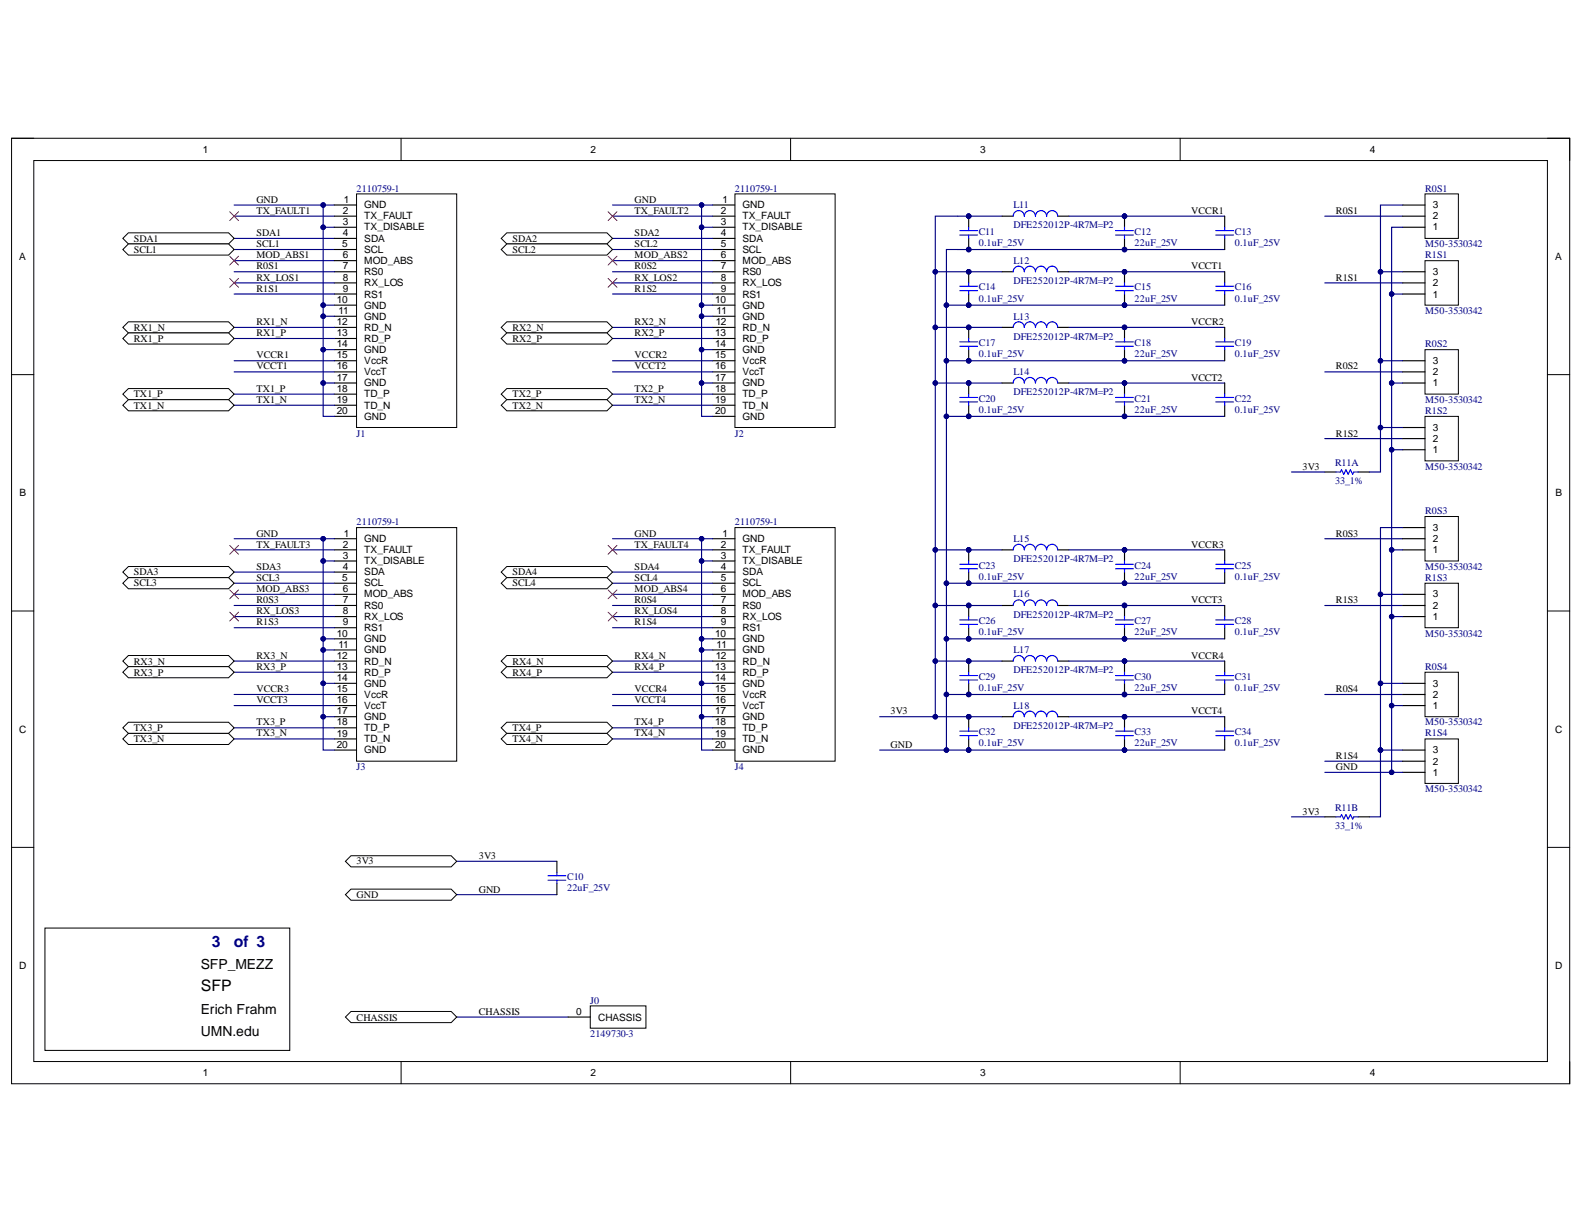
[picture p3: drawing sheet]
<svg xmlns="http://www.w3.org/2000/svg" width="279mm" height="216mm" viewBox="0 0 279 216" stroke-linecap="round" stroke-linejoin="round" font-family="sans-serif">
<defs><g id="words">
<g font-size="2.8" fill="#000080">
<text x="37.4" y="167">3</text>
<text x="41.3" y="167">of 3</text>
</g>
<text font-size="2.8" x="35.4" y="174.9">SFP</text>
<g font-size="2.5">
<text x="35.4" y="171">SFP_MEZZ</text>
<text x="35.4" y="178.8">Erich Frahm</text>
<text x="35.4" y="182.8">UMN.edu</text>
</g>
<g font-size="1.8">
<text x="35.8" y="27">1</text>
<text x="104.2" y="27">2</text>
<text x="172.9" y="27">3</text>
<text x="241.7" y="27">4</text>
<text x="45.2" y="35.8">GND</text>
<text x="60.6" y="35.8">1</text>
<text x="111.9" y="35.8">GND</text>
<text x="127.4" y="35.8">1</text>
<text x="45.2" y="37.7">TX_FAULT1</text>
<text x="45.2" y="41.7">SDA1</text>
<text x="60.5" y="37.7">2</text>
<text x="60.5" y="39.7">3</text>
<text x="60.5" y="41.7">4</text>
<text x="64.3" y="36.8">GND</text>
<text x="64.3" y="38.7">TX_FAULT</text>
<text x="64.3" y="40.7">TX_DISABLE</text>
<text x="111.9" y="37.7">TX_FAULT2</text>
<text x="111.9" y="41.7">SDA2</text>
<text x="127.2" y="37.7">2</text>
<text x="127.2" y="39.7">3</text>
<text x="127.2" y="41.7">4</text>
<text x="131" y="36.8">GND</text>
<text x="131" y="38.7">TX_FAULT</text>
<text x="131" y="40.7">TX_DISABLE</text>
<text x="210.1" y="37.7">VCCR1</text>
<text x="235.6" y="37.7">R0S1</text>
<text x="252.7" y="40.7">1</text>
<text x="252.7" y="38.7">2</text>
<text x="252.7" y="36.8">3</text>
<text x="3.4" y="45.8">A</text>
<text x="23.6" y="42.6">SDA1</text>
<text x="23.6" y="44.6">SCL1</text>
<text x="45.2" y="43.6">SCL1</text>
<text x="45.2" y="45.6">MOD_ABS1</text>
<text x="45.2" y="47.5">R0S1</text>
<text x="60.4" y="43.6">5</text>
<text x="60.5" y="45.6">6</text>
<text x="60.5" y="47.5">7</text>
<text x="64.3" y="42.6">SDA</text>
<text x="64.3" y="44.6">SCL</text>
<text x="64.3" y="46.6">MOD_ABS</text>
<text x="90.4" y="42.6">SDA2</text>
<text x="90.4" y="44.6">SCL2</text>
<text x="111.9" y="43.6">SCL2</text>
<text x="111.9" y="45.6">MOD_ABS2</text>
<text x="111.9" y="47.5">R0S2</text>
<text x="127.2" y="43.6">5</text>
<text x="127.2" y="45.6">6</text>
<text x="127.2" y="47.5">7</text>
<text x="131" y="42.6">SDA</text>
<text x="131" y="44.6">SCL</text>
<text x="131" y="46.6">MOD_ABS</text>
<text x="210.1" y="47.5">VCCT1</text>
<text x="274.3" y="45.8">A</text>
<text x="45.2" y="49.5">RX_LOS1</text>
<text x="45.2" y="51.5">R1S1</text>
<text x="59.4" y="53.4">10</text>
<text x="60.5" y="49.5">8</text>
<text x="60.5" y="51.5">9</text>
<text x="64.3" y="48.5">RS0</text>
<text x="64.3" y="50.5">RX_LOS</text>
<text x="64.3" y="52.5">RS1</text>
<text x="111.9" y="49.5">RX_LOS2</text>
<text x="111.9" y="51.5">R1S2</text>
<text x="126.2" y="53.4">10</text>
<text x="127.2" y="49.5">8</text>
<text x="127.2" y="51.5">9</text>
<text x="131" y="48.5">RS0</text>
<text x="131" y="50.5">RX_LOS</text>
<text x="131" y="52.5">RS1</text>
<text x="235.6" y="49.5">R1S1</text>
<text x="252.7" y="52.5">1</text>
<text x="252.7" y="50.5">2</text>
<text x="252.7" y="48.5">3</text>
<text x="23.6" y="58.3">RX1_N</text>
<text x="45.2" y="57.3">RX1_N</text>
<text x="45.2" y="59.3">RX1_P</text>
<text x="59.4" y="57.4">12</text>
<text x="59.4" y="59.3">13</text>
<text x="59.7" y="55.4">11</text>
<text x="64.3" y="54.4">GND</text>
<text x="64.3" y="56.4">GND</text>
<text x="64.3" y="58.3">RD_N</text>
<text x="90.4" y="58.3">RX2_N</text>
<text x="111.9" y="57.3">RX2_N</text>
<text x="111.9" y="59.3">RX2_P</text>
<text x="126.2" y="59.3">13</text>
<text x="126.2" y="57.4">12</text>
<text x="126.4" y="55.4">11</text>
<text x="131" y="54.4">GND</text>
<text x="131" y="56.4">GND</text>
<text x="131" y="58.3">RD_N</text>
<text x="210.1" y="57.3">VCCR2</text>
<text x="23.6" y="60.3">RX1_P</text>
<text x="45.2" y="63.2">VCCR1</text>
<text x="45.2" y="65.2">VCCT1</text>
<text x="59.4" y="61.3">14</text>
<text x="59.4" y="63.2">15</text>
<text x="59.4" y="65.2">16</text>
<text x="64.3" y="60.3">RD_P</text>
<text x="64.3" y="62.3">GND</text>
<text x="64.3" y="64.2">VccR</text>
<text x="90.4" y="60.3">RX2_P</text>
<text x="111.9" y="63.2">VCCR2</text>
<text x="111.9" y="65.2">VCCT2</text>
<text x="126.2" y="61.3">14</text>
<text x="126.2" y="63.2">15</text>
<text x="126.2" y="65.2">16</text>
<text x="131" y="60.3">RD_P</text>
<text x="131" y="62.3">GND</text>
<text x="131" y="64.2">VccR</text>
<text x="235.6" y="65.2">R0S2</text>
<text x="252.7" y="64.2">3</text>
<text x="23.6" y="70.1">TX1_P</text>
<text x="45.2" y="69.1">TX1_P</text>
<text x="45.2" y="71.1">TX1_N</text>
<text x="59.4" y="67.2">17</text>
<text x="59.4" y="69.1">18</text>
<text x="59.4" y="71.1">19</text>
<text x="64.3" y="66.2">VccT</text>
<text x="64.3" y="68.1">GND</text>
<text x="64.3" y="70.1">TD_P</text>
<text x="90.4" y="70.1">TX2_P</text>
<text x="111.9" y="69.1">TX2_P</text>
<text x="111.9" y="71.1">TX2_N</text>
<text x="126.2" y="67.2">17</text>
<text x="126.2" y="69.1">18</text>
<text x="126.2" y="71.1">19</text>
<text x="131" y="66.2">VccT</text>
<text x="131" y="68.1">GND</text>
<text x="131" y="70.1">TD_P</text>
<text x="210.1" y="67.2">VCCT2</text>
<text x="252.7" y="68.1">1</text>
<text x="252.7" y="66.2">2</text>
<text x="23.6" y="72.1">TX1_N</text>
<text x="59.4" y="73">20</text>
<text x="64.3" y="72.1">TD_N</text>
<text x="64.3" y="74">GND</text>
<text x="90.4" y="72.1">TX2_N</text>
<text x="126.2" y="73">20</text>
<text x="131" y="72.1">TD_N</text>
<text x="131" y="74">GND</text>
<text x="235.6" y="77">R1S2</text>
<text x="252.7" y="77.9">2</text>
<text x="252.7" y="76">3</text>
<text x="229.7" y="82.8">3V3</text>
<text x="252.7" y="80">1</text>
<text x="3.5" y="87.6">B</text>
<text x="274.4" y="87.6">B</text>
<text x="45.2" y="94.7">GND</text>
<text x="60.6" y="94.7">1</text>
<text x="64.3" y="95.6">GND</text>
<text x="111.9" y="94.7">GND</text>
<text x="127.4" y="94.7">1</text>
<text x="131" y="95.6">GND</text>
<text x="235.6" y="94.7">R0S3</text>
<text x="252.7" y="95.6">2</text>
<text x="252.7" y="93.6">3</text>
<text x="23.6" y="101.5">SDA3</text>
<text x="45.2" y="96.6">TX_FAULT3</text>
<text x="45.2" y="100.5">SDA3</text>
<text x="60.5" y="96.6">2</text>
<text x="60.5" y="98.5">3</text>
<text x="60.5" y="100.5">4</text>
<text x="64.3" y="97.6">TX_FAULT</text>
<text x="64.3" y="99.6">TX_DISABLE</text>
<text x="64.3" y="101.5">SDA</text>
<text x="90.4" y="101.5">SDA4</text>
<text x="111.9" y="96.6">TX_FAULT4</text>
<text x="111.9" y="100.5">SDA4</text>
<text x="127.2" y="96.6">2</text>
<text x="127.2" y="98.5">3</text>
<text x="127.2" y="100.5">4</text>
<text x="131" y="97.6">TX_FAULT</text>
<text x="131" y="99.6">TX_DISABLE</text>
<text x="131" y="101.5">SDA</text>
<text x="210.1" y="96.6">VCCR3</text>
<text x="252.7" y="97.6">1</text>
<text x="23.6" y="103.4">SCL3</text>
<text x="45.2" y="102.4">SCL3</text>
<text x="45.2" y="104.5">MOD_ABS3</text>
<text x="45.2" y="106.4">R0S3</text>
<text x="60.4" y="102.5">5</text>
<text x="60.5" y="104.5">6</text>
<text x="60.5" y="106.4">7</text>
<text x="64.3" y="103.4">SCL</text>
<text x="64.3" y="105.4">MOD_ABS</text>
<text x="64.3" y="107.4">RS0</text>
<text x="90.4" y="103.4">SCL4</text>
<text x="111.9" y="102.4">SCL4</text>
<text x="111.9" y="104.5">MOD_ABS4</text>
<text x="111.9" y="106.4">R0S4</text>
<text x="127.2" y="102.5">5</text>
<text x="127.2" y="104.5">6</text>
<text x="127.2" y="106.4">7</text>
<text x="131" y="103.4">SCL</text>
<text x="131" y="105.4">MOD_ABS</text>
<text x="131" y="107.4">RS0</text>
<text x="210.1" y="106.4">VCCT3</text>
<text x="235.6" y="106.4">R1S3</text>
<text x="252.7" y="107.4">2</text>
<text x="252.7" y="105.4">3</text>
<text x="45.2" y="108.3">RX_LOS3</text>
<text x="45.2" y="110.3">R1S3</text>
<text x="59.4" y="112.3">10</text>
<text x="60.5" y="108.3">8</text>
<text x="60.5" y="110.3">9</text>
<text x="64.3" y="109.4">RX_LOS</text>
<text x="64.3" y="111.3">RS1</text>
<text x="64.3" y="113.2">GND</text>
<text x="111.9" y="108.3">RX_LOS4</text>
<text x="111.9" y="110.3">R1S4</text>
<text x="126.2" y="112.3">10</text>
<text x="127.2" y="108.3">8</text>
<text x="127.2" y="110.3">9</text>
<text x="131" y="109.4">RX_LOS</text>
<text x="131" y="111.3">RS1</text>
<text x="131" y="113.2">GND</text>
<text x="252.7" y="109.4">1</text>
<text x="23.6" y="117.2">RX3_N</text>
<text x="23.6" y="119.2">RX3_P</text>
<text x="45.2" y="116.2">RX3_N</text>
<text x="45.2" y="118.1">RX3_P</text>
<text x="59.4" y="116.2">12</text>
<text x="59.4" y="118.1">13</text>
<text x="59.7" y="114.3">11</text>
<text x="64.3" y="115.2">GND</text>
<text x="64.3" y="117.2">RD_N</text>
<text x="64.3" y="119.2">RD_P</text>
<text x="90.4" y="117.2">RX4_N</text>
<text x="90.4" y="119.2">RX4_P</text>
<text x="111.9" y="116.2">RX4_N</text>
<text x="111.9" y="118.1">RX4_P</text>
<text x="126.2" y="118.1">13</text>
<text x="126.2" y="116.2">12</text>
<text x="126.4" y="114.3">11</text>
<text x="131" y="115.2">GND</text>
<text x="131" y="117.2">RD_N</text>
<text x="131" y="119.2">RD_P</text>
<text x="210.1" y="116.2">VCCR4</text>
<text x="45.2" y="122.1">VCCR3</text>
<text x="45.2" y="124.1">VCCT3</text>
<text x="59.4" y="120.2">14</text>
<text x="59.4" y="122.1">15</text>
<text x="59.4" y="124.1">16</text>
<text x="64.3" y="121.1">GND</text>
<text x="64.3" y="123.1">VccR</text>
<text x="64.3" y="125.1">VccT</text>
<text x="111.9" y="122.1">VCCR4</text>
<text x="111.9" y="124.1">VCCT4</text>
<text x="126.2" y="120.2">14</text>
<text x="126.2" y="122.1">15</text>
<text x="126.2" y="124.1">16</text>
<text x="131" y="121.1">GND</text>
<text x="131" y="123.1">VccR</text>
<text x="131" y="125.1">VccT</text>
<text x="235.6" y="122.1">R0S4</text>
<text x="252.7" y="125.1">1</text>
<text x="252.7" y="123.1">2</text>
<text x="252.7" y="121.1">3</text>
<text x="3.4" y="129.2">C</text>
<text x="23.6" y="129">TX3_P</text>
<text x="23.6" y="130.9">TX3_N</text>
<text x="45.2" y="128">TX3_P</text>
<text x="45.2" y="129.9">TX3_N</text>
<text x="59.4" y="126">17</text>
<text x="59.4" y="128">18</text>
<text x="59.4" y="130">19</text>
<text x="59.4" y="131.9">20</text>
<text x="64.3" y="127">GND</text>
<text x="64.3" y="129">TD_P</text>
<text x="64.3" y="130.9">TD_N</text>
<text x="90.4" y="129">TX4_P</text>
<text x="90.4" y="130.9">TX4_N</text>
<text x="111.9" y="128">TX4_P</text>
<text x="111.9" y="129.9">TX4_N</text>
<text x="126.2" y="126">17</text>
<text x="126.2" y="128">18</text>
<text x="126.2" y="130">19</text>
<text x="126.2" y="131.9">20</text>
<text x="131" y="127">GND</text>
<text x="131" y="129">TD_P</text>
<text x="131" y="130.9">TD_N</text>
<text x="157.1" y="131.9">GND</text>
<text x="157.1" y="126">3V3</text>
<text x="210.1" y="126">VCCT4</text>
<text x="274.3" y="129.2">C</text>
<text x="64.3" y="132.9">GND</text>
<text x="131" y="132.9">GND</text>
<text x="235.6" y="133.9">R1S4</text>
<text x="235.6" y="135.8">GND</text>
<text x="252.7" y="136.8">1</text>
<text x="252.7" y="134.9">2</text>
<text x="252.7" y="132.9">3</text>
<text x="229.7" y="143.7">3V3</text>
<text x="62.9" y="152.5">3V3</text>
<text x="84.5" y="151.5">3V3</text>
<text x="62.9" y="158.4">GND</text>
<text x="84.5" y="157.4">GND</text>
<text x="3.4" y="170.9">D</text>
<text x="274.3" y="170.9">D</text>
<text x="84.5" y="179">CHASSIS</text>
<text x="101.6" y="179">0</text>
<text x="62.9" y="180">CHASSIS</text>
<text x="105.5" y="180">CHASSIS</text>
<text x="35.8" y="189.8">1</text>
<text x="104.2" y="189.8">2</text>
<text x="172.9" y="189.8">3</text>
<text x="241.7" y="189.8">4</text>
</g>
<g font-size="1.8" fill="#000080">
<text x="62.9" y="33.8">2110759-1</text>
<text x="129.6" y="33.8">2110759-1</text>
<text x="251.4" y="33.8">R0S1</text>
<text x="172.7" y="41.4">C11</text>
<text x="178.7" y="36.8">L11</text>
<text x="178.7" y="40.2">DFE252012P-4R7M=P2</text>
<text x="200.1" y="41.4">C12</text>
<text x="217.8" y="41.4">C13</text>
<text x="172.7" y="43.4">0.1uF_25V</text>
<text x="178.7" y="46.6">L12</text>
<text x="200.1" y="43.4">22uF_25V</text>
<text x="217.8" y="43.4">0.1uF_25V</text>
<text x="251.4" y="43.6">M50-3530342</text>
<text x="251.4" y="45.6">R1S1</text>
<text x="172.7" y="51.2">C14</text>
<text x="172.7" y="53.2">0.1uF_25V</text>
<text x="178.7" y="50.1">DFE252012P-4R7M=P2</text>
<text x="200.1" y="51.2">C15</text>
<text x="200.1" y="53.2">22uF_25V</text>
<text x="217.8" y="51.2">C16</text>
<text x="217.8" y="53.2">0.1uF_25V</text>
<text x="178.7" y="56.4">L13</text>
<text x="178.7" y="59.9">DFE252012P-4R7M=P2</text>
<text x="251.4" y="55.4">M50-3530342</text>
<text x="172.7" y="61.1">C17</text>
<text x="172.7" y="63.1">0.1uF_25V</text>
<text x="200.1" y="61.1">C18</text>
<text x="200.1" y="63.1">22uF_25V</text>
<text x="217.8" y="61.1">C19</text>
<text x="217.8" y="63.1">0.1uF_25V</text>
<text x="251.4" y="61.3">R0S2</text>
<text x="172.7" y="70.9">C20</text>
<text x="178.7" y="66.2">L14</text>
<text x="178.7" y="69.7">DFE252012P-4R7M=P2</text>
<text x="200.1" y="70.9">C21</text>
<text x="217.8" y="70.9">C22</text>
<text x="251.4" y="71.1">M50-3530342</text>
<text x="62.9" y="77">J1</text>
<text x="129.6" y="77">J2</text>
<text x="172.7" y="72.9">0.1uF_25V</text>
<text x="200.1" y="72.9">22uF_25V</text>
<text x="217.8" y="72.9">0.1uF_25V</text>
<text x="251.4" y="73">R1S2</text>
<text x="235.5" y="82.2">R11A</text>
<text x="251.4" y="82.8">M50-3530342</text>
<text x="235.5" y="85.4">33_1%</text>
<text x="62.9" y="92.6">2110759-1</text>
<text x="129.6" y="92.6">2110759-1</text>
<text x="178.7" y="95.6">L15</text>
<text x="251.4" y="90.7">R0S3</text>
<text x="172.7" y="100.3">C23</text>
<text x="178.7" y="99.1">DFE252012P-4R7M=P2</text>
<text x="200.1" y="100.3">C24</text>
<text x="217.8" y="100.3">C25</text>
<text x="251.4" y="100.5">M50-3530342</text>
<text x="172.7" y="102.3">0.1uF_25V</text>
<text x="178.7" y="105.4">L16</text>
<text x="200.1" y="102.3">22uF_25V</text>
<text x="217.8" y="102.3">0.1uF_25V</text>
<text x="251.4" y="102.4">R1S3</text>
<text x="172.7" y="110.1">C26</text>
<text x="172.7" y="112.1">0.1uF_25V</text>
<text x="178.7" y="108.9">DFE252012P-4R7M=P2</text>
<text x="200.1" y="110.1">C27</text>
<text x="200.1" y="112.1">22uF_25V</text>
<text x="217.8" y="110.1">C28</text>
<text x="217.8" y="112.1">0.1uF_25V</text>
<text x="251.4" y="112.3">M50-3530342</text>
<text x="172.7" y="119.9">C29</text>
<text x="178.7" y="115.2">L17</text>
<text x="178.7" y="118.7">DFE252012P-4R7M=P2</text>
<text x="200.1" y="119.9">C30</text>
<text x="217.8" y="119.9">C31</text>
<text x="251.4" y="118.1">R0S4</text>
<text x="172.7" y="121.9">0.1uF_25V</text>
<text x="178.7" y="125">L18</text>
<text x="200.1" y="121.9">22uF_25V</text>
<text x="217.8" y="121.9">0.1uF_25V</text>
<text x="172.7" y="129.7">C32</text>
<text x="172.7" y="131.7">0.1uF_25V</text>
<text x="178.7" y="128.5">DFE252012P-4R7M=P2</text>
<text x="200.1" y="129.7">C33</text>
<text x="200.1" y="131.7">22uF_25V</text>
<text x="217.8" y="129.7">C34</text>
<text x="217.8" y="131.7">0.1uF_25V</text>
<text x="251.4" y="128">M50-3530342</text>
<text x="251.4" y="129.9">R1S4</text>
<text x="62.9" y="135.8">J3</text>
<text x="129.6" y="135.8">J4</text>
<text x="235.5" y="143.1">R11B</text>
<text x="251.4" y="139.8">M50-3530342</text>
<text x="235.5" y="146.2">33_1%</text>
<text x="100" y="155.2">C10</text>
<text x="100" y="157.2">22uF_25V</text>
<text x="104.1" y="177.1">J0</text>
<text x="104.1" y="182.9">2149730-3</text>
</g>
</g></defs>
<path d="M2 24.4h274.9v166.8h-274.9z" fill="none" stroke="#000" stroke-width=".18"/>
<path d="M6 28.3h266.9v158.9h-266.9z" fill-rule="evenodd" fill="#fff"/>
<g fill="none" stroke="#000" stroke-width=".18">
<path d="M2 24.4h4M6 28.3h266.9v158.9h-266.9zM70.7 24.4v3.9M139.5 24.4v3.9M208.2 24.4v3.9M272.9 24.4h4v3.9M2 66.1h4M272.9 66.1h4M2 107.8h4M272.9 107.8h4M2 149.5h4M272.9 149.5h4"/>
<path d="M70.7 187.2v4M139.5 187.2v4M208.2 187.2v4M276.9 187.2v4"/>
</g>
<path d="M7.9 163.7h43.2v21.6h-43.2z" fill-rule="evenodd" fill="#fff"/>
<path d="M7.9 163.7h43.2v21.6h-43.2z" fill="none" stroke="#000" stroke-width=".18"/>
<path d="M41.3 36.2h17.7M41.3 38.1h17.7M41.3 46h17.7M41.3 44h17.7" fill="none" stroke="#000080" stroke-width=".2"/>
<circle cx="57" cy="36.2" r=".39" fill="#000080"/>
<circle cx="57" cy="36.2" r=".39" fill="none" stroke="#000080" stroke-width=".18"/>
<path d="M41.3 42.1h17.7M57 40.1h2" fill="none" stroke="#000080" stroke-width=".2"/>
<circle cx="57" cy="40.1" r=".39" fill="#000080"/>
<circle cx="57" cy="40.1" r=".39" fill="none" stroke="#000080" stroke-width=".18"/>
<path d="M62.9 34.2h17.7v41.2h-17.7z" fill-rule="evenodd" fill="#fff"/>
<path d="M62.9 34.2h17.7v41.2h-17.7z" fill="none" stroke="#000" stroke-width=".18"/>
<g fill="none" stroke="#000" stroke-width=".2">
<path d="M59 36.2h3.9M59 38.1h3.9M59 40.1h3.9M59 42.1h3.9M59 44h3.9M59 46h3.9M59 47.9h3.9M59 49.9h3.9M59 51.9h3.9M59 53.8h3.9M59 55.8h3.9M59 57.7h3.9"/>
<path d="M59 59.7h3.9M59 61.7h3.9M59 63.6h3.9M59 65.6h3.9M59 67.6h3.9M59 69.5h3.9M59 71.5h3.9M59 73.4h3.9"/>
</g>
<path d="M41.3 57.7h17.7M57 53.8v2h2" fill="none" stroke="#000080" stroke-width=".2"/>
<circle cx="57" cy="55.8" r=".39" fill="#000080"/>
<circle cx="57" cy="55.8" r=".39" fill="none" stroke="#000080" stroke-width=".18"/>
<circle cx="57" cy="53.8" r=".39" fill="#000080"/>
<circle cx="57" cy="53.8" r=".39" fill="none" stroke="#000080" stroke-width=".18"/>
<path d="M57 36.2v17.6h2M41.3 49.9h17.7M41.3 47.9h17.7" fill="none" stroke="#000080" stroke-width=".2"/>
<circle cx="57" cy="53.8" r=".39" fill="#000080"/>
<circle cx="57" cy="53.8" r=".39" fill="none" stroke="#000080" stroke-width=".18"/>
<circle cx="57" cy="40.1" r=".39" fill="#000080"/>
<circle cx="57" cy="40.1" r=".39" fill="none" stroke="#000080" stroke-width=".18"/>
<circle cx="57" cy="36.2" r=".39" fill="#000080"/>
<circle cx="57" cy="36.2" r=".39" fill="none" stroke="#000080" stroke-width=".18"/>
<path d="M41.3 51.9h17.7M57 55.8v11.8h2M41.3 69.5h17.7" fill="none" stroke="#000080" stroke-width=".2"/>
<circle cx="57" cy="67.6" r=".39" fill="#000080"/>
<circle cx="57" cy="67.6" r=".39" fill="none" stroke="#000080" stroke-width=".18"/>
<circle cx="57" cy="61.7" r=".39" fill="#000080"/>
<circle cx="57" cy="61.7" r=".39" fill="none" stroke="#000080" stroke-width=".18"/>
<circle cx="57" cy="55.8" r=".39" fill="#000080"/>
<circle cx="57" cy="55.8" r=".39" fill="none" stroke="#000080" stroke-width=".18"/>
<path d="M57 61.7h2" fill="none" stroke="#000080" stroke-width=".2"/>
<circle cx="57" cy="61.7" r=".39" fill="#000080"/>
<circle cx="57" cy="61.7" r=".39" fill="none" stroke="#000080" stroke-width=".18"/>
<path d="M41.3 59.7h17.7M41.3 65.6h17.7M41.3 63.6h17.7M57 67.6v5.8h2" fill="none" stroke="#000080" stroke-width=".2"/>
<circle cx="57" cy="67.6" r=".39" fill="#000080"/>
<circle cx="57" cy="67.6" r=".39" fill="none" stroke="#000080" stroke-width=".18"/>
<path d="M41.3 71.5h17.7" fill="none" stroke="#000080" stroke-width=".2"/>
<path d="M21.7 69.5l.9-1h17.7l1 1-1 1h-17.7z" fill-rule="evenodd" fill="#fff"/>
<path d="M21.7 69.5l.9-1h17.7l1 1-1 1h-17.7z" fill="none" stroke="#000" stroke-width=".18"/>
<path d="M21.7 71.5l.9-1h17.7l1 1-1 1h-17.7z" fill-rule="evenodd" fill="#fff"/>
<path d="M21.7 71.5l.9-1h17.7l1 1-1 1h-17.7z" fill="none" stroke="#000" stroke-width=".18"/>
<path d="M21.7 57.7l.9-.9h17.7l1 .9-1 1h-17.7z" fill-rule="evenodd" fill="#fff"/>
<path d="M21.7 57.7l.9-.9h17.7l1 .9-1 1h-17.7z" fill="none" stroke="#000" stroke-width=".18"/>
<path d="M21.7 59.7l.9-1h17.7l1 1-1 1h-17.7z" fill-rule="evenodd" fill="#fff"/>
<path d="M21.7 59.7l.9-1h17.7l1 1-1 1h-17.7z" fill="none" stroke="#000" stroke-width=".18"/>
<path d="M21.7 42.1l.9-1h17.7l1 1-1 .9h-17.7z" fill-rule="evenodd" fill="#fff"/>
<path d="M21.7 42.1l.9-1h17.7l1 1-1 .9h-17.7z" fill="none" stroke="#000" stroke-width=".18"/>
<path d="M21.7 44l.9-1h17.7l1 1-1 1h-17.7z" fill-rule="evenodd" fill="#fff"/>
<path d="M21.7 44l.9-1h17.7l1 1-1 1h-17.7z" fill="none" stroke="#000" stroke-width=".18"/>
<path d="M129.6 34.2h17.7v41.2h-17.7z" fill-rule="evenodd" fill="#fff"/>
<path d="M129.6 34.2h17.7v41.2h-17.7z" fill="none" stroke="#000" stroke-width=".18"/>
<g fill="none" stroke="#000" stroke-width=".2">
<path d="M125.7 36.2h3.9M125.7 38.1h3.9M125.7 40.1h3.9M125.7 42.1h3.9M125.7 44h3.9M125.7 46h3.9M125.7 47.9h3.9M125.7 49.9h3.9M125.7 51.9h3.9M125.7 53.8h3.9M125.7 55.8h3.9M125.7 57.7h3.9"/>
<path d="M125.7 59.7h3.9M125.7 61.7h3.9M125.7 63.6h3.9M125.7 65.6h3.9M125.7 67.6h3.9M125.7 69.5h3.9M125.7 71.5h3.9M125.7 73.4h3.9"/>
</g>
<path d="M62.9 93.1h17.7v41.2h-17.7z" fill-rule="evenodd" fill="#fff"/>
<path d="M62.9 93.1h17.7v41.2h-17.7z" fill="none" stroke="#000" stroke-width=".18"/>
<g fill="none" stroke="#000" stroke-width=".2">
<path d="M59 95h3.9M59 97h3.9M59 99h3.9M59 100.9h3.9M59 102.9h3.9M59 104.8h3.9M59 106.8h3.9M59 108.8h3.9M59 110.7h3.9M59 112.7h3.9M59 114.6h3.9M59 116.6h3.9"/>
<path d="M59 118.6h3.9M59 120.5h3.9M59 122.5h3.9M59 124.5h3.9M59 126.4h3.9M59 128.4h3.9M59 130.3h3.9M59 132.3h3.9"/>
</g>
<path d="M129.6 93.1h17.7v41.2h-17.7z" fill-rule="evenodd" fill="#fff"/>
<path d="M129.6 93.1h17.7v41.2h-17.7z" fill="none" stroke="#000" stroke-width=".18"/>
<g fill="none" stroke="#000" stroke-width=".2">
<path d="M125.7 95h3.9M125.7 97h3.9M125.7 99h3.9M125.7 100.9h3.9M125.7 102.9h3.9M125.7 104.8h3.9M125.7 106.8h3.9M125.7 108.8h3.9M125.7 110.7h3.9M125.7 112.7h3.9M125.7 114.6h3.9M125.7 116.6h3.9"/>
<path d="M125.7 118.6h3.9M125.7 120.5h3.9M125.7 122.5h3.9M125.7 124.5h3.9M125.7 126.4h3.9M125.7 128.4h3.9M125.7 130.3h3.9M125.7 132.3h3.9"/>
</g>
<path d="M108 36.2h17.7M108 38.1h17.7M108 46h17.7M108 44h17.7" fill="none" stroke="#000080" stroke-width=".2"/>
<circle cx="123.7" cy="36.2" r=".39" fill="#000080"/>
<circle cx="123.7" cy="36.2" r=".39" fill="none" stroke="#000080" stroke-width=".18"/>
<path d="M108 42.1h17.7M123.7 40.1h2" fill="none" stroke="#000080" stroke-width=".2"/>
<circle cx="123.7" cy="40.1" r=".39" fill="#000080"/>
<circle cx="123.7" cy="40.1" r=".39" fill="none" stroke="#000080" stroke-width=".18"/>
<path d="M108 57.7h17.7M123.7 53.8v2h2" fill="none" stroke="#000080" stroke-width=".2"/>
<circle cx="123.7" cy="55.8" r=".39" fill="#000080"/>
<circle cx="123.7" cy="55.8" r=".39" fill="none" stroke="#000080" stroke-width=".18"/>
<circle cx="123.7" cy="53.8" r=".39" fill="#000080"/>
<circle cx="123.7" cy="53.8" r=".39" fill="none" stroke="#000080" stroke-width=".18"/>
<path d="M123.7 36.2v17.6h2M108 49.9h17.7M108 47.9h17.7" fill="none" stroke="#000080" stroke-width=".2"/>
<circle cx="123.7" cy="53.8" r=".39" fill="#000080"/>
<circle cx="123.7" cy="53.8" r=".39" fill="none" stroke="#000080" stroke-width=".18"/>
<circle cx="123.7" cy="40.1" r=".39" fill="#000080"/>
<circle cx="123.7" cy="40.1" r=".39" fill="none" stroke="#000080" stroke-width=".18"/>
<circle cx="123.7" cy="36.2" r=".39" fill="#000080"/>
<circle cx="123.7" cy="36.2" r=".39" fill="none" stroke="#000080" stroke-width=".18"/>
<path d="M108 51.9h17.7M123.7 55.8v11.8h2M108 69.5h17.7" fill="none" stroke="#000080" stroke-width=".2"/>
<circle cx="123.7" cy="67.6" r=".39" fill="#000080"/>
<circle cx="123.7" cy="67.6" r=".39" fill="none" stroke="#000080" stroke-width=".18"/>
<circle cx="123.7" cy="61.7" r=".39" fill="#000080"/>
<circle cx="123.7" cy="61.7" r=".39" fill="none" stroke="#000080" stroke-width=".18"/>
<circle cx="123.7" cy="55.8" r=".39" fill="#000080"/>
<circle cx="123.7" cy="55.8" r=".39" fill="none" stroke="#000080" stroke-width=".18"/>
<path d="M123.7 61.7h2" fill="none" stroke="#000080" stroke-width=".2"/>
<circle cx="123.7" cy="61.7" r=".39" fill="#000080"/>
<circle cx="123.7" cy="61.7" r=".39" fill="none" stroke="#000080" stroke-width=".18"/>
<path d="M108 59.7h17.7M108 65.6h17.7M108 63.6h17.7M123.7 67.6v5.8h2" fill="none" stroke="#000080" stroke-width=".2"/>
<circle cx="123.7" cy="67.6" r=".39" fill="#000080"/>
<circle cx="123.7" cy="67.6" r=".39" fill="none" stroke="#000080" stroke-width=".18"/>
<path d="M108 71.5h17.7" fill="none" stroke="#000080" stroke-width=".2"/>
<path d="M88.4 69.5l1-1h17.7l.9 1-.9 1h-17.7z" fill-rule="evenodd" fill="#fff"/>
<path d="M88.4 69.5l1-1h17.7l.9 1-.9 1h-17.7z" fill="none" stroke="#000" stroke-width=".18"/>
<path d="M88.4 71.5l1-1h17.7l.9 1-.9 1h-17.7z" fill-rule="evenodd" fill="#fff"/>
<path d="M88.4 71.5l1-1h17.7l.9 1-.9 1h-17.7z" fill="none" stroke="#000" stroke-width=".18"/>
<path d="M88.4 57.7l1-.9h17.7l.9 .9-.9 1h-17.7z" fill-rule="evenodd" fill="#fff"/>
<path d="M88.4 57.7l1-.9h17.7l.9 .9-.9 1h-17.7z" fill="none" stroke="#000" stroke-width=".18"/>
<path d="M88.4 59.7l1-1h17.7l.9 1-.9 1h-17.7z" fill-rule="evenodd" fill="#fff"/>
<path d="M88.4 59.7l1-1h17.7l.9 1-.9 1h-17.7z" fill="none" stroke="#000" stroke-width=".18"/>
<path d="M88.4 42.1l1-1h17.7l.9 1-.9 .9h-17.7z" fill-rule="evenodd" fill="#fff"/>
<path d="M88.4 42.1l1-1h17.7l.9 1-.9 .9h-17.7z" fill="none" stroke="#000" stroke-width=".18"/>
<path d="M88.4 44l1-1h17.7l.9 1-.9 1h-17.7z" fill-rule="evenodd" fill="#fff"/>
<path d="M88.4 44l1-1h17.7l.9 1-.9 1h-17.7z" fill="none" stroke="#000" stroke-width=".18"/>
<path d="M41.3 95h17.7M41.3 97h17.7M41.3 104.8h17.7M41.3 102.9h17.7" fill="none" stroke="#000080" stroke-width=".2"/>
<circle cx="57" cy="95" r=".39" fill="#000080"/>
<circle cx="57" cy="95" r=".39" fill="none" stroke="#000080" stroke-width=".18"/>
<path d="M57 99h2M41.3 100.9h17.7" fill="none" stroke="#000080" stroke-width=".2"/>
<circle cx="57" cy="98.9" r=".39" fill="#000080"/>
<circle cx="57" cy="98.9" r=".39" fill="none" stroke="#000080" stroke-width=".18"/>
<path d="M41.3 116.6h17.7M57 112.7v1.9h2" fill="none" stroke="#000080" stroke-width=".2"/>
<circle cx="57" cy="114.6" r=".39" fill="#000080"/>
<circle cx="57" cy="114.6" r=".39" fill="none" stroke="#000080" stroke-width=".18"/>
<circle cx="57" cy="112.7" r=".39" fill="#000080"/>
<circle cx="57" cy="112.7" r=".39" fill="none" stroke="#000080" stroke-width=".18"/>
<path d="M57 95v17.7h2M41.3 108.8h17.7M41.3 106.8h17.7" fill="none" stroke="#000080" stroke-width=".2"/>
<circle cx="57" cy="112.7" r=".39" fill="#000080"/>
<circle cx="57" cy="112.7" r=".39" fill="none" stroke="#000080" stroke-width=".18"/>
<circle cx="57" cy="98.9" r=".39" fill="#000080"/>
<circle cx="57" cy="98.9" r=".39" fill="none" stroke="#000080" stroke-width=".18"/>
<circle cx="57" cy="95" r=".39" fill="#000080"/>
<circle cx="57" cy="95" r=".39" fill="none" stroke="#000080" stroke-width=".18"/>
<path d="M41.3 110.7h17.7M57 114.6v11.8h2M41.3 128.4h17.7" fill="none" stroke="#000080" stroke-width=".2"/>
<circle cx="57" cy="126.4" r=".39" fill="#000080"/>
<circle cx="57" cy="126.4" r=".39" fill="none" stroke="#000080" stroke-width=".18"/>
<circle cx="57" cy="120.5" r=".39" fill="#000080"/>
<circle cx="57" cy="120.5" r=".39" fill="none" stroke="#000080" stroke-width=".18"/>
<circle cx="57" cy="114.6" r=".39" fill="#000080"/>
<circle cx="57" cy="114.6" r=".39" fill="none" stroke="#000080" stroke-width=".18"/>
<path d="M57 120.5h2" fill="none" stroke="#000080" stroke-width=".2"/>
<circle cx="57" cy="120.5" r=".39" fill="#000080"/>
<circle cx="57" cy="120.5" r=".39" fill="none" stroke="#000080" stroke-width=".18"/>
<path d="M41.3 118.6h17.7M41.3 124.5h17.7M41.3 122.5h17.7M57 126.4v5.9h2" fill="none" stroke="#000080" stroke-width=".2"/>
<circle cx="57" cy="126.4" r=".39" fill="#000080"/>
<circle cx="57" cy="126.4" r=".39" fill="none" stroke="#000080" stroke-width=".18"/>
<path d="M41.3 130.3h17.7" fill="none" stroke="#000080" stroke-width=".2"/>
<path d="M21.7 128.4l.9-1h17.7l1 1-1 1h-17.7z" fill-rule="evenodd" fill="#fff"/>
<path d="M21.7 128.4l.9-1h17.7l1 1-1 1h-17.7z" fill="none" stroke="#000" stroke-width=".18"/>
<path d="M21.7 130.3l.9-.9h17.7l1 .9-1 1h-17.7z" fill-rule="evenodd" fill="#fff"/>
<path d="M21.7 130.3l.9-.9h17.7l1 .9-1 1h-17.7z" fill="none" stroke="#000" stroke-width=".18"/>
<path d="M21.7 116.6l.9-1h17.7l1 1-1 1h-17.7z" fill-rule="evenodd" fill="#fff"/>
<path d="M21.7 116.6l.9-1h17.7l1 1-1 1h-17.7z" fill="none" stroke="#000" stroke-width=".18"/>
<path d="M21.7 118.6l.9-1h17.7l1 1-1 .9h-17.7z" fill-rule="evenodd" fill="#fff"/>
<path d="M21.7 118.6l.9-1h17.7l1 1-1 .9h-17.7z" fill="none" stroke="#000" stroke-width=".18"/>
<path d="M21.7 100.9l.9-1h17.7l1 1-1 1h-17.7z" fill-rule="evenodd" fill="#fff"/>
<path d="M21.7 100.9l.9-1h17.7l1 1-1 1h-17.7z" fill="none" stroke="#000" stroke-width=".18"/>
<path d="M21.7 102.9l.9-1h17.7l1 1-1 1h-17.7z" fill-rule="evenodd" fill="#fff"/>
<path d="M21.7 102.9l.9-1h17.7l1 1-1 1h-17.7z" fill="none" stroke="#000" stroke-width=".18"/>
<path d="M80.6 157.8h17.6" fill="none" stroke="#000080" stroke-width=".2"/>
<path d="M60.9 157.8l1-1h17.7l1 1-1 1h-17.7z" fill-rule="evenodd" fill="#fff"/>
<path d="M60.9 157.8l1-1h17.7l1 1-1 1h-17.7z" fill="none" stroke="#000" stroke-width=".18"/>
<path d="M80.6 151.9h17.6" fill="none" stroke="#000080" stroke-width=".2"/>
<path d="M61.9 150.9h17.7l1 1-1 1h-17.7l-1-1z" fill-rule="evenodd" fill="#fff"/>
<path d="M61.9 150.9h17.7l1 1-1 1h-17.7l-1-1z" fill="none" stroke="#000" stroke-width=".18"/>
<path d="M108 95h17.7M108 97h17.7M108 104.8h17.7M108 102.9h17.7" fill="none" stroke="#000080" stroke-width=".2"/>
<circle cx="123.7" cy="95" r=".39" fill="#000080"/>
<circle cx="123.7" cy="95" r=".39" fill="none" stroke="#000080" stroke-width=".18"/>
<path d="M123.7 99h2M108 100.9h17.7" fill="none" stroke="#000080" stroke-width=".2"/>
<circle cx="123.7" cy="98.9" r=".39" fill="#000080"/>
<circle cx="123.7" cy="98.9" r=".39" fill="none" stroke="#000080" stroke-width=".18"/>
<path d="M108 116.6h17.7M123.7 112.7v1.9h2" fill="none" stroke="#000080" stroke-width=".2"/>
<circle cx="123.7" cy="114.6" r=".39" fill="#000080"/>
<circle cx="123.7" cy="114.6" r=".39" fill="none" stroke="#000080" stroke-width=".18"/>
<circle cx="123.7" cy="112.7" r=".39" fill="#000080"/>
<circle cx="123.7" cy="112.7" r=".39" fill="none" stroke="#000080" stroke-width=".18"/>
<path d="M123.7 95v17.7h2M108 108.8h17.7M108 106.8h17.7" fill="none" stroke="#000080" stroke-width=".2"/>
<circle cx="123.7" cy="112.7" r=".39" fill="#000080"/>
<circle cx="123.7" cy="112.7" r=".39" fill="none" stroke="#000080" stroke-width=".18"/>
<circle cx="123.7" cy="98.9" r=".39" fill="#000080"/>
<circle cx="123.7" cy="98.9" r=".39" fill="none" stroke="#000080" stroke-width=".18"/>
<circle cx="123.7" cy="95" r=".39" fill="#000080"/>
<circle cx="123.7" cy="95" r=".39" fill="none" stroke="#000080" stroke-width=".18"/>
<path d="M108 110.7h17.7M123.7 114.6v11.8h2M108 128.4h17.7" fill="none" stroke="#000080" stroke-width=".2"/>
<circle cx="123.7" cy="126.4" r=".39" fill="#000080"/>
<circle cx="123.7" cy="126.4" r=".39" fill="none" stroke="#000080" stroke-width=".18"/>
<circle cx="123.7" cy="120.5" r=".39" fill="#000080"/>
<circle cx="123.7" cy="120.5" r=".39" fill="none" stroke="#000080" stroke-width=".18"/>
<circle cx="123.7" cy="114.6" r=".39" fill="#000080"/>
<circle cx="123.7" cy="114.6" r=".39" fill="none" stroke="#000080" stroke-width=".18"/>
<path d="M123.7 120.5h2" fill="none" stroke="#000080" stroke-width=".2"/>
<circle cx="123.7" cy="120.5" r=".39" fill="#000080"/>
<circle cx="123.7" cy="120.5" r=".39" fill="none" stroke="#000080" stroke-width=".18"/>
<path d="M108 118.6h17.7M108 124.5h17.7M108 122.5h17.7M123.7 126.4v5.9h2" fill="none" stroke="#000080" stroke-width=".2"/>
<circle cx="123.7" cy="126.4" r=".39" fill="#000080"/>
<circle cx="123.7" cy="126.4" r=".39" fill="none" stroke="#000080" stroke-width=".18"/>
<path d="M108 130.3h17.7" fill="none" stroke="#000080" stroke-width=".2"/>
<path d="M88.4 128.4l1-1h17.7l.9 1-.9 1h-17.7z" fill-rule="evenodd" fill="#fff"/>
<path d="M88.4 128.4l1-1h17.7l.9 1-.9 1h-17.7z" fill="none" stroke="#000" stroke-width=".18"/>
<path d="M88.4 130.3l1-.9h17.7l.9 .9-.9 1h-17.7z" fill-rule="evenodd" fill="#fff"/>
<path d="M88.4 130.3l1-.9h17.7l.9 .9-.9 1h-17.7z" fill="none" stroke="#000" stroke-width=".18"/>
<path d="M88.4 116.6l1-1h17.7l.9 1-.9 1h-17.7z" fill-rule="evenodd" fill="#fff"/>
<path d="M88.4 116.6l1-1h17.7l.9 1-.9 1h-17.7z" fill="none" stroke="#000" stroke-width=".18"/>
<path d="M88.4 118.6l1-1h17.7l.9 1-.9 .9h-17.7z" fill-rule="evenodd" fill="#fff"/>
<path d="M88.4 118.6l1-1h17.7l.9 1-.9 .9h-17.7z" fill="none" stroke="#000" stroke-width=".18"/>
<path d="M88.4 100.9l1-1h17.7l.9 1-.9 1h-17.7z" fill-rule="evenodd" fill="#fff"/>
<path d="M88.4 100.9l1-1h17.7l.9 1-.9 1h-17.7z" fill="none" stroke="#000" stroke-width=".18"/>
<path d="M88.4 102.9l1-1h17.7l.9 1-.9 1h-17.7z" fill-rule="evenodd" fill="#fff"/>
<path d="M88.4 102.9l1-1h17.7l.9 1-.9 1h-17.7z" fill="none" stroke="#000" stroke-width=".18"/>
<g fill="none" stroke="#f00" stroke-width=".18">
<path d="M40.5 37.3l1.6 1.6M42.1 37.3l-1.6 1.6M107.3 37.3l1.5 1.6M108.8 37.3l-1.5 1.6M40.5 45.2l1.6 1.6M40.5 49.1l1.6 1.6M42.1 45.2l-1.6 1.6M42.1 49.1l-1.6 1.6M107.3 45.2l1.5 1.6M107.3 49.1l1.5 1.6M108.8 45.2l-1.5 1.6M108.8 49.1l-1.5 1.6"/>
<path d="M40.5 96.2l1.6 1.6M42.1 96.2l-1.6 1.6M107.3 96.2l1.5 1.6M108.8 96.2l-1.5 1.6M40.5 104.1l1.6 1.5M40.5 108l1.6 1.5M42.1 104.1l-1.6 1.5M42.1 108l-1.6 1.5M107.3 104.1l1.5 1.5M107.3 108l1.5 1.5M108.8 104.1l-1.5 1.5M108.8 108l-1.5 1.5"/>
</g>
<path d="M80.6 179.4h19.6" fill="none" stroke="#000080" stroke-width=".2"/>
<path d="M60.9 179.4l1-1h17.7l1 1-1 1h-17.7z" fill-rule="evenodd" fill="#fff"/>
<path d="M60.9 179.4l1-1h17.7l1 1-1 1h-17.7z" fill="none" stroke="#000" stroke-width=".18"/>
<path d="M104.1 177.4h9.8v4h-9.8z" fill-rule="evenodd" fill="#fff"/>
<path d="M104.1 177.4h9.8v4h-9.8z" fill="none" stroke="#000" stroke-width=".18"/>
<path d="M100.2 179.4h3.9" fill="none" stroke="#000" stroke-width=".2"/>
<circle cx="198.3" cy="44" r=".39" fill="#000080"/>
<circle cx="198.3" cy="44" r=".39" fill="none" stroke="#000080" stroke-width=".18"/>
<circle cx="198.4" cy="38.1" r=".39" fill="#000080"/>
<circle cx="198.4" cy="38.1" r=".39" fill="none" stroke="#000080" stroke-width=".18"/>
<path d="M198.4 42.1v1.9" fill="none" stroke="#000" stroke-width=".2"/>
<circle cx="198.3" cy="44" r=".39" fill="#000080"/>
<circle cx="198.3" cy="44" r=".39" fill="none" stroke="#000080" stroke-width=".18"/>
<path d="M198.4 38.1v2" fill="none" stroke="#000" stroke-width=".2"/>
<circle cx="198.4" cy="38.1" r=".39" fill="#000080"/>
<circle cx="198.4" cy="38.1" r=".39" fill="none" stroke="#000080" stroke-width=".18"/>
<path d="M196.8 40.7h3.1M196.8 41.5h3.1M198.4 40.1v.6M198.4 41.5v.6" fill="none" stroke="#00f" stroke-width=".2"/>
<circle cx="198.3" cy="63.6" r=".39" fill="#000080"/>
<circle cx="198.3" cy="63.6" r=".39" fill="none" stroke="#000080" stroke-width=".18"/>
<circle cx="198.3" cy="57.7" r=".39" fill="#000080"/>
<circle cx="198.3" cy="57.7" r=".39" fill="none" stroke="#000080" stroke-width=".18"/>
<path d="M198.4 61.7v1.9" fill="none" stroke="#000" stroke-width=".2"/>
<circle cx="198.3" cy="63.6" r=".39" fill="#000080"/>
<circle cx="198.3" cy="63.6" r=".39" fill="none" stroke="#000080" stroke-width=".18"/>
<path d="M198.4 57.7v2" fill="none" stroke="#000" stroke-width=".2"/>
<circle cx="198.3" cy="57.7" r=".39" fill="#000080"/>
<circle cx="198.3" cy="57.7" r=".39" fill="none" stroke="#000080" stroke-width=".18"/>
<path d="M198.4 59.7v.6M196.8 60.3h3.1M196.8 61.1h3.1M198.4 61.1v.6" fill="none" stroke="#00f" stroke-width=".2"/>
<circle cx="198.3" cy="102.9" r=".39" fill="#000080"/>
<circle cx="198.3" cy="102.9" r=".39" fill="none" stroke="#000080" stroke-width=".18"/>
<circle cx="198.3" cy="97" r=".39" fill="#000080"/>
<circle cx="198.3" cy="97" r=".39" fill="none" stroke="#000080" stroke-width=".18"/>
<path d="M198.4 100.9v2" fill="none" stroke="#000" stroke-width=".2"/>
<circle cx="198.3" cy="102.9" r=".39" fill="#000080"/>
<circle cx="198.3" cy="102.9" r=".39" fill="none" stroke="#000080" stroke-width=".18"/>
<path d="M198.4 97v2" fill="none" stroke="#000" stroke-width=".2"/>
<circle cx="198.3" cy="97" r=".39" fill="#000080"/>
<circle cx="198.3" cy="97" r=".39" fill="none" stroke="#000080" stroke-width=".18"/>
<path d="M196.8 99.5h3.1M198.4 99v.5M196.8 100.3h3.1M198.4 100.3v.6" fill="none" stroke="#00f" stroke-width=".2"/>
<circle cx="198.4" cy="122.5" r=".39" fill="#000080"/>
<circle cx="198.4" cy="122.5" r=".39" fill="none" stroke="#000080" stroke-width=".18"/>
<circle cx="198.3" cy="116.6" r=".39" fill="#000080"/>
<circle cx="198.3" cy="116.6" r=".39" fill="none" stroke="#000080" stroke-width=".18"/>
<path d="M198.4 120.5v2" fill="none" stroke="#000" stroke-width=".2"/>
<circle cx="198.4" cy="122.5" r=".39" fill="#000080"/>
<circle cx="198.4" cy="122.5" r=".39" fill="none" stroke="#000080" stroke-width=".18"/>
<path d="M198.4 116.6v2" fill="none" stroke="#000" stroke-width=".2"/>
<circle cx="198.3" cy="116.6" r=".39" fill="#000080"/>
<circle cx="198.3" cy="116.6" r=".39" fill="none" stroke="#000080" stroke-width=".18"/>
<path d="M196.8 119.2h3.1M196.8 119.9h3.1M198.4 118.6v.6M198.4 119.9v.6M96.7 154.5h3.1M96.7 155.3h3.1M98.2 153.9v.6M98.2 155.3v.6" fill="none" stroke="#00f" stroke-width=".2"/>
<path d="M98.2 151.9v2M98.2 155.9v1.9" fill="none" stroke="#000" stroke-width=".2"/>
<circle cx="198.3" cy="112.7" r=".39" fill="#000080"/>
<circle cx="198.3" cy="112.7" r=".39" fill="none" stroke="#000080" stroke-width=".18"/>
<circle cx="198.4" cy="106.8" r=".39" fill="#000080"/>
<circle cx="198.4" cy="106.8" r=".39" fill="none" stroke="#000080" stroke-width=".18"/>
<path d="M198.4 110.7v2" fill="none" stroke="#000" stroke-width=".2"/>
<circle cx="198.3" cy="112.7" r=".39" fill="#000080"/>
<circle cx="198.3" cy="112.7" r=".39" fill="none" stroke="#000080" stroke-width=".18"/>
<path d="M198.4 106.8v2" fill="none" stroke="#000" stroke-width=".2"/>
<circle cx="198.4" cy="106.8" r=".39" fill="#000080"/>
<circle cx="198.4" cy="106.8" r=".39" fill="none" stroke="#000080" stroke-width=".18"/>
<path d="M196.8 109.4h3.1M196.8 110.1h3.1M198.4 108.8v.6M198.4 110.1v.6" fill="none" stroke="#00f" stroke-width=".2"/>
<circle cx="198.3" cy="132.3" r=".39" fill="#000080"/>
<circle cx="198.3" cy="132.3" r=".39" fill="none" stroke="#000080" stroke-width=".18"/>
<circle cx="198.4" cy="126.4" r=".39" fill="#000080"/>
<circle cx="198.4" cy="126.4" r=".39" fill="none" stroke="#000080" stroke-width=".18"/>
<path d="M198.4 130.3v2" fill="none" stroke="#000" stroke-width=".2"/>
<circle cx="198.3" cy="132.3" r=".39" fill="#000080"/>
<circle cx="198.3" cy="132.3" r=".39" fill="none" stroke="#000080" stroke-width=".18"/>
<path d="M198.4 126.4v2" fill="none" stroke="#000" stroke-width=".2"/>
<circle cx="198.4" cy="126.4" r=".39" fill="#000080"/>
<circle cx="198.4" cy="126.4" r=".39" fill="none" stroke="#000080" stroke-width=".18"/>
<path d="M196.8 129h3.1M196.8 129.8h3.1M198.4 128.4v.6M198.4 129.8v.5" fill="none" stroke="#00f" stroke-width=".2"/>
<circle cx="198.4" cy="53.8" r=".39" fill="#000080"/>
<circle cx="198.4" cy="53.8" r=".39" fill="none" stroke="#000080" stroke-width=".18"/>
<circle cx="198.3" cy="47.9" r=".39" fill="#000080"/>
<circle cx="198.3" cy="47.9" r=".39" fill="none" stroke="#000080" stroke-width=".18"/>
<path d="M198.4 51.9v1.9" fill="none" stroke="#000" stroke-width=".2"/>
<circle cx="198.4" cy="53.8" r=".39" fill="#000080"/>
<circle cx="198.4" cy="53.8" r=".39" fill="none" stroke="#000080" stroke-width=".18"/>
<path d="M198.4 47.9v2" fill="none" stroke="#000" stroke-width=".2"/>
<circle cx="198.3" cy="47.9" r=".39" fill="#000080"/>
<circle cx="198.3" cy="47.9" r=".39" fill="none" stroke="#000080" stroke-width=".18"/>
<path d="M196.8 50.5h3.1M196.8 51.3h3.1M198.4 49.9v.6M198.4 51.3v.6" fill="none" stroke="#00f" stroke-width=".2"/>
<circle cx="198.3" cy="73.4" r=".39" fill="#000080"/>
<circle cx="198.3" cy="73.4" r=".39" fill="none" stroke="#000080" stroke-width=".18"/>
<circle cx="198.3" cy="67.6" r=".39" fill="#000080"/>
<circle cx="198.3" cy="67.6" r=".39" fill="none" stroke="#000080" stroke-width=".18"/>
<path d="M198.4 71.5v1.9" fill="none" stroke="#000" stroke-width=".2"/>
<circle cx="198.3" cy="73.4" r=".39" fill="#000080"/>
<circle cx="198.3" cy="73.4" r=".39" fill="none" stroke="#000080" stroke-width=".18"/>
<path d="M198.4 67.6v1.9" fill="none" stroke="#000" stroke-width=".2"/>
<circle cx="198.3" cy="67.6" r=".39" fill="#000080"/>
<circle cx="198.3" cy="67.6" r=".39" fill="none" stroke="#000080" stroke-width=".18"/>
<path d="M196.8 70.1h3.1M196.8 70.9h3.1M198.4 69.5v.6M198.4 70.9v.6" fill="none" stroke="#00f" stroke-width=".2"/>
<path d="M155.2 132.3h60.8" fill="none" stroke="#000080" stroke-width=".2"/>
<circle cx="198.3" cy="132.3" r=".39" fill="#000080"/>
<circle cx="198.3" cy="132.3" r=".39" fill="none" stroke="#000080" stroke-width=".18"/>
<circle cx="170.9" cy="132.3" r=".39" fill="#000080"/>
<circle cx="170.9" cy="132.3" r=".39" fill="none" stroke="#000080" stroke-width=".18"/>
<circle cx="166.9" cy="132.3" r=".39" fill="#000080"/>
<circle cx="166.9" cy="132.3" r=".39" fill="none" stroke="#000080" stroke-width=".18"/>
<path d="M165 126.4h11.8" fill="none" stroke="#000080" stroke-width=".2"/>
<circle cx="170.9" cy="126.4" r=".39" fill="#000080"/>
<circle cx="170.9" cy="126.4" r=".39" fill="none" stroke="#000080" stroke-width=".18"/>
<circle cx="165" cy="126.4" r=".39" fill="#000080"/>
<circle cx="165" cy="126.4" r=".39" fill="none" stroke="#000080" stroke-width=".18"/>
<path d="M176.8 126.4h1.9M186.6 126.4h1.9" fill="none" stroke="#000" stroke-width=".2"/>
<path d="M178.7 126.4a.98 .98 0 0 1 1-1 .98 .98 0 0 1 1 1 .98 .98 0 0 1 1-1 .98 .98 0 0 1 .9 1 .98 .98 0 0 1 1-1 .98 .98 0 0 1 1 1 .98 .98 0 0 1 1-1 .98 .98 0 0 1 1 1" fill="none" stroke="#00f" stroke-width=".2"/>
<path d="M188.5 126.4h27.5" fill="none" stroke="#000080" stroke-width=".2"/>
<circle cx="198.4" cy="126.4" r=".39" fill="#000080"/>
<circle cx="198.4" cy="126.4" r=".39" fill="none" stroke="#000080" stroke-width=".18"/>
<path d="M216 126.4v2M216 130.3v2" fill="none" stroke="#000" stroke-width=".2"/>
<path d="M214.4 129h3.2M214.4 129.8h3.2M216 128.4v.6M216 129.8v.5" fill="none" stroke="#00f" stroke-width=".2"/>
<path d="M166.9 122.5h49.1" fill="none" stroke="#000080" stroke-width=".2"/>
<circle cx="198.4" cy="122.5" r=".39" fill="#000080"/>
<circle cx="198.4" cy="122.5" r=".39" fill="none" stroke="#000080" stroke-width=".18"/>
<circle cx="170.9" cy="122.5" r=".39" fill="#000080"/>
<circle cx="170.9" cy="122.5" r=".39" fill="none" stroke="#000080" stroke-width=".18"/>
<circle cx="166.9" cy="122.5" r=".39" fill="#000080"/>
<circle cx="166.9" cy="122.5" r=".39" fill="none" stroke="#000080" stroke-width=".18"/>
<path d="M165 116.6h11.8" fill="none" stroke="#000080" stroke-width=".2"/>
<circle cx="170.9" cy="116.6" r=".39" fill="#000080"/>
<circle cx="170.9" cy="116.6" r=".39" fill="none" stroke="#000080" stroke-width=".18"/>
<circle cx="165" cy="116.6" r=".39" fill="#000080"/>
<circle cx="165" cy="116.6" r=".39" fill="none" stroke="#000080" stroke-width=".18"/>
<path d="M176.8 116.6h1.9M186.6 116.6h1.9" fill="none" stroke="#000" stroke-width=".2"/>
<path d="M178.7 116.6a.98 .98 0 0 1 1-1 .98 .98 0 0 1 1 1 .98 .98 0 0 1 1-1 .98 .98 0 0 1 .9 1 .98 .98 0 0 1 1-1 .98 .98 0 0 1 1 1 .98 .98 0 0 1 1-1 .98 .98 0 0 1 1 1" fill="none" stroke="#00f" stroke-width=".2"/>
<path d="M188.5 116.6h27.5" fill="none" stroke="#000080" stroke-width=".2"/>
<circle cx="198.3" cy="116.6" r=".39" fill="#000080"/>
<circle cx="198.3" cy="116.6" r=".39" fill="none" stroke="#000080" stroke-width=".18"/>
<path d="M216 116.6v2M216 120.5v2" fill="none" stroke="#000" stroke-width=".2"/>
<path d="M214.4 119.2h3.2M214.4 119.9h3.2M216 118.6v.6M216 119.9v.6" fill="none" stroke="#00f" stroke-width=".2"/>
<path d="M166.9 112.7h49.1" fill="none" stroke="#000080" stroke-width=".2"/>
<circle cx="198.3" cy="112.7" r=".39" fill="#000080"/>
<circle cx="198.3" cy="112.7" r=".39" fill="none" stroke="#000080" stroke-width=".18"/>
<circle cx="170.9" cy="112.7" r=".39" fill="#000080"/>
<circle cx="170.9" cy="112.7" r=".39" fill="none" stroke="#000080" stroke-width=".18"/>
<circle cx="166.9" cy="112.7" r=".39" fill="#000080"/>
<circle cx="166.9" cy="112.7" r=".39" fill="none" stroke="#000080" stroke-width=".18"/>
<path d="M165 106.8h11.8" fill="none" stroke="#000080" stroke-width=".2"/>
<circle cx="170.9" cy="106.8" r=".39" fill="#000080"/>
<circle cx="170.9" cy="106.8" r=".39" fill="none" stroke="#000080" stroke-width=".18"/>
<circle cx="165" cy="106.8" r=".39" fill="#000080"/>
<circle cx="165" cy="106.8" r=".39" fill="none" stroke="#000080" stroke-width=".18"/>
<path d="M176.8 106.8h1.9M186.6 106.8h1.9" fill="none" stroke="#000" stroke-width=".2"/>
<path d="M178.7 106.8a.98 .98 0 0 1 1-1 .98 .98 0 0 1 1 1 .98 .98 0 0 1 1-1 .98 .98 0 0 1 .9 1 .98 .98 0 0 1 1-1 .98 .98 0 0 1 1 1 .98 .98 0 0 1 1-1 .98 .98 0 0 1 1 1" fill="none" stroke="#00f" stroke-width=".2"/>
<path d="M188.5 106.8h27.5" fill="none" stroke="#000080" stroke-width=".2"/>
<circle cx="198.4" cy="106.8" r=".39" fill="#000080"/>
<circle cx="198.4" cy="106.8" r=".39" fill="none" stroke="#000080" stroke-width=".18"/>
<path d="M216 106.8v2M216 110.7v2" fill="none" stroke="#000" stroke-width=".2"/>
<path d="M214.4 109.4h3.2M214.4 110.1h3.2M216 108.8v.6M216 110.1v.6" fill="none" stroke="#00f" stroke-width=".2"/>
<path d="M166.9 102.9h49.1" fill="none" stroke="#000080" stroke-width=".2"/>
<circle cx="198.3" cy="102.9" r=".39" fill="#000080"/>
<circle cx="198.3" cy="102.9" r=".39" fill="none" stroke="#000080" stroke-width=".18"/>
<circle cx="170.9" cy="102.9" r=".39" fill="#000080"/>
<circle cx="170.9" cy="102.9" r=".39" fill="none" stroke="#000080" stroke-width=".18"/>
<circle cx="166.9" cy="102.9" r=".39" fill="#000080"/>
<circle cx="166.9" cy="102.9" r=".39" fill="none" stroke="#000080" stroke-width=".18"/>
<path d="M165 97h11.8" fill="none" stroke="#000080" stroke-width=".2"/>
<circle cx="170.9" cy="97" r=".39" fill="#000080"/>
<circle cx="170.9" cy="97" r=".39" fill="none" stroke="#000080" stroke-width=".18"/>
<circle cx="165" cy="97" r=".39" fill="#000080"/>
<circle cx="165" cy="97" r=".39" fill="none" stroke="#000080" stroke-width=".18"/>
<path d="M176.8 97h1.9M186.6 97h1.9" fill="none" stroke="#000" stroke-width=".2"/>
<path d="M178.7 97a.98 .98 0 0 1 1-1 .98 .98 0 0 1 1 1 .98 .98 0 0 1 1-1 .98 .98 0 0 1 .9 1 .98 .98 0 0 1 1-1 .98 .98 0 0 1 1 1 .98 .98 0 0 1 1-1 .98 .98 0 0 1 1 1" fill="none" stroke="#00f" stroke-width=".2"/>
<path d="M188.5 97h27.5" fill="none" stroke="#000080" stroke-width=".2"/>
<circle cx="198.3" cy="97" r=".39" fill="#000080"/>
<circle cx="198.3" cy="97" r=".39" fill="none" stroke="#000080" stroke-width=".18"/>
<path d="M216 97v2M216 100.9v2" fill="none" stroke="#000" stroke-width=".2"/>
<path d="M214.4 99.5h3.2M216 99v.5M214.4 100.3h3.2M216 100.3v.6" fill="none" stroke="#00f" stroke-width=".2"/>
<path d="M166.9 73.4h49.1" fill="none" stroke="#000080" stroke-width=".2"/>
<circle cx="198.3" cy="73.4" r=".39" fill="#000080"/>
<circle cx="198.3" cy="73.4" r=".39" fill="none" stroke="#000080" stroke-width=".18"/>
<circle cx="170.9" cy="73.4" r=".39" fill="#000080"/>
<circle cx="170.9" cy="73.4" r=".39" fill="none" stroke="#000080" stroke-width=".18"/>
<circle cx="166.9" cy="73.4" r=".39" fill="#000080"/>
<circle cx="166.9" cy="73.4" r=".39" fill="none" stroke="#000080" stroke-width=".18"/>
<path d="M165 67.6h11.8" fill="none" stroke="#000080" stroke-width=".2"/>
<circle cx="170.9" cy="67.6" r=".39" fill="#000080"/>
<circle cx="170.9" cy="67.6" r=".39" fill="none" stroke="#000080" stroke-width=".18"/>
<circle cx="165" cy="67.6" r=".39" fill="#000080"/>
<circle cx="165" cy="67.6" r=".39" fill="none" stroke="#000080" stroke-width=".18"/>
<path d="M176.8 67.6h1.9M186.6 67.6h1.9" fill="none" stroke="#000" stroke-width=".2"/>
<path d="M178.7 67.6a.98 .98 0 0 1 1-1 .98 .98 0 0 1 1 1 .98 .98 0 0 1 1-1 .98 .98 0 0 1 .9 1 .98 .98 0 0 1 1-1 .98 .98 0 0 1 1 1 .98 .98 0 0 1 1-1 .98 .98 0 0 1 1 1" fill="none" stroke="#00f" stroke-width=".2"/>
<path d="M188.5 67.6h27.5" fill="none" stroke="#000080" stroke-width=".2"/>
<circle cx="198.3" cy="67.6" r=".39" fill="#000080"/>
<circle cx="198.3" cy="67.6" r=".39" fill="none" stroke="#000080" stroke-width=".18"/>
<path d="M216 67.6v1.9M216 71.5v1.9" fill="none" stroke="#000" stroke-width=".2"/>
<path d="M214.4 70.1h3.2M214.4 70.9h3.2M216 69.5v.6M216 70.9v.6" fill="none" stroke="#00f" stroke-width=".2"/>
<path d="M166.9 63.6h49.1" fill="none" stroke="#000080" stroke-width=".2"/>
<circle cx="198.3" cy="63.6" r=".39" fill="#000080"/>
<circle cx="198.3" cy="63.6" r=".39" fill="none" stroke="#000080" stroke-width=".18"/>
<circle cx="170.9" cy="63.6" r=".39" fill="#000080"/>
<circle cx="170.9" cy="63.6" r=".39" fill="none" stroke="#000080" stroke-width=".18"/>
<circle cx="166.9" cy="63.6" r=".39" fill="#000080"/>
<circle cx="166.9" cy="63.6" r=".39" fill="none" stroke="#000080" stroke-width=".18"/>
<path d="M165 57.7h11.8" fill="none" stroke="#000080" stroke-width=".2"/>
<circle cx="170.9" cy="57.7" r=".39" fill="#000080"/>
<circle cx="170.9" cy="57.7" r=".39" fill="none" stroke="#000080" stroke-width=".18"/>
<circle cx="165" cy="57.7" r=".39" fill="#000080"/>
<circle cx="165" cy="57.7" r=".39" fill="none" stroke="#000080" stroke-width=".18"/>
<path d="M176.8 57.7h1.9M186.6 57.7h1.9" fill="none" stroke="#000" stroke-width=".2"/>
<path d="M178.7 57.7a.98 .98 0 0 1 1-.9 .98 .98 0 0 1 1 .9 .98 .98 0 0 1 1-.9 .98 .98 0 0 1 .9 .9 .98 .98 0 0 1 1-.9 .98 .98 0 0 1 1 .9 .98 .98 0 0 1 1-.9 .98 .98 0 0 1 1 .9" fill="none" stroke="#00f" stroke-width=".2"/>
<path d="M188.5 57.7h27.5" fill="none" stroke="#000080" stroke-width=".2"/>
<circle cx="198.3" cy="57.7" r=".39" fill="#000080"/>
<circle cx="198.3" cy="57.7" r=".39" fill="none" stroke="#000080" stroke-width=".18"/>
<path d="M216 57.7v2M216 61.7v1.9" fill="none" stroke="#000" stroke-width=".2"/>
<path d="M216 59.7v.6M214.4 60.3h3.2M214.4 61.1h3.2M216 61.1v.6" fill="none" stroke="#00f" stroke-width=".2"/>
<path d="M166.9 53.8h49.1" fill="none" stroke="#000080" stroke-width=".2"/>
<circle cx="198.4" cy="53.8" r=".39" fill="#000080"/>
<circle cx="198.4" cy="53.8" r=".39" fill="none" stroke="#000080" stroke-width=".18"/>
<circle cx="170.9" cy="53.8" r=".39" fill="#000080"/>
<circle cx="170.9" cy="53.8" r=".39" fill="none" stroke="#000080" stroke-width=".18"/>
<circle cx="166.9" cy="53.8" r=".39" fill="#000080"/>
<circle cx="166.9" cy="53.8" r=".39" fill="none" stroke="#000080" stroke-width=".18"/>
<path d="M165 47.9h11.8" fill="none" stroke="#000080" stroke-width=".2"/>
<circle cx="170.9" cy="47.9" r=".39" fill="#000080"/>
<circle cx="170.9" cy="47.9" r=".39" fill="none" stroke="#000080" stroke-width=".18"/>
<circle cx="165" cy="47.9" r=".39" fill="#000080"/>
<circle cx="165" cy="47.9" r=".39" fill="none" stroke="#000080" stroke-width=".18"/>
<path d="M176.8 47.9h1.9M186.6 47.9h1.9" fill="none" stroke="#000" stroke-width=".2"/>
<path d="M178.7 47.9a.98 .98 0 0 1 1-.9 .98 .98 0 0 1 1 .9 .98 .98 0 0 1 1-.9 .98 .98 0 0 1 .9 .9 .98 .98 0 0 1 1-.9 .98 .98 0 0 1 1 .9 .98 .98 0 0 1 1-.9 .98 .98 0 0 1 1 .9" fill="none" stroke="#00f" stroke-width=".2"/>
<path d="M188.5 47.9h27.5" fill="none" stroke="#000080" stroke-width=".2"/>
<circle cx="198.3" cy="47.9" r=".39" fill="#000080"/>
<circle cx="198.3" cy="47.9" r=".39" fill="none" stroke="#000080" stroke-width=".18"/>
<path d="M216 47.9v2M216 51.9v1.9" fill="none" stroke="#000" stroke-width=".2"/>
<path d="M214.4 50.5h3.2M214.4 51.3h3.2M216 49.9v.6M216 51.3v.6" fill="none" stroke="#00f" stroke-width=".2"/>
<path d="M168.9 44h47.1" fill="none" stroke="#000080" stroke-width=".2"/>
<circle cx="198.3" cy="44" r=".39" fill="#000080"/>
<circle cx="198.3" cy="44" r=".39" fill="none" stroke="#000080" stroke-width=".18"/>
<circle cx="170.9" cy="44" r=".39" fill="#000080"/>
<circle cx="170.9" cy="44" r=".39" fill="none" stroke="#000080" stroke-width=".18"/>
<path d="M168.9 38.1h7.9" fill="none" stroke="#000080" stroke-width=".2"/>
<circle cx="170.9" cy="38.1" r=".39" fill="#000080"/>
<circle cx="170.9" cy="38.1" r=".39" fill="none" stroke="#000080" stroke-width=".18"/>
<path d="M176.8 38.1h1.9M186.6 38.1h1.9" fill="none" stroke="#000" stroke-width=".2"/>
<path d="M178.7 38.1a.98 .98 0 0 1 1-1 .98 .98 0 0 1 1 1 .98 .98 0 0 1 1-1 .98 .98 0 0 1 .9 1 .98 .98 0 0 1 1-1 .98 .98 0 0 1 1 1 .98 .98 0 0 1 1-1 .98 .98 0 0 1 1 1" fill="none" stroke="#00f" stroke-width=".2"/>
<path d="M188.5 38.1h27.5" fill="none" stroke="#000080" stroke-width=".2"/>
<circle cx="198.4" cy="38.1" r=".39" fill="#000080"/>
<circle cx="198.4" cy="38.1" r=".39" fill="none" stroke="#000080" stroke-width=".18"/>
<path d="M216 38.1v2M216 42.1v1.9" fill="none" stroke="#000" stroke-width=".2"/>
<path d="M214.4 40.7h3.2M214.4 41.5h3.2M216 40.1v.6M216 41.5v.6" fill="none" stroke="#00f" stroke-width=".2"/>
<path d="M233.7 38.1h13.7" fill="none" stroke="#000080" stroke-width=".2"/>
<path d="M251.4 34.2h5.8v7.9h-5.8z" fill-rule="evenodd" fill="#fff"/>
<path d="M251.4 34.2h5.8v7.9h-5.8z" fill="none" stroke="#000" stroke-width=".18"/>
<path d="M247.4 38.1h4M247.4 36.2h4M247.4 40.1h4" fill="none" stroke="#000" stroke-width=".2"/>
<path d="M233.7 49.9h13.7" fill="none" stroke="#000080" stroke-width=".2"/>
<path d="M251.4 46h5.8v7.8h-5.8z" fill-rule="evenodd" fill="#fff"/>
<path d="M251.4 46h5.8v7.8h-5.8z" fill="none" stroke="#000" stroke-width=".18"/>
<path d="M247.4 51.9h4M247.4 49.9h4M247.4 47.9h4" fill="none" stroke="#000" stroke-width=".2"/>
<path d="M233.7 65.6h13.7" fill="none" stroke="#000080" stroke-width=".2"/>
<path d="M251.4 61.7h5.8v7.8h-5.8z" fill-rule="evenodd" fill="#fff"/>
<path d="M251.4 61.7h5.8v7.8h-5.8z" fill="none" stroke="#000" stroke-width=".18"/>
<path d="M247.4 67.6h4M247.4 65.6h4M247.4 63.6h4" fill="none" stroke="#000" stroke-width=".2"/>
<path d="M233.7 77.4h13.7" fill="none" stroke="#000080" stroke-width=".2"/>
<path d="M251.4 73.4h5.8v7.9h-5.8z" fill-rule="evenodd" fill="#fff"/>
<path d="M251.4 73.4h5.8v7.9h-5.8z" fill="none" stroke="#000" stroke-width=".18"/>
<path d="M247.4 79.3h4M247.4 77.4h4M247.4 75.4h4" fill="none" stroke="#000" stroke-width=".2"/>
<path d="M233.7 122.5h13.7" fill="none" stroke="#000080" stroke-width=".2"/>
<path d="M251.4 118.6h5.8v7.8h-5.8z" fill-rule="evenodd" fill="#fff"/>
<path d="M251.4 118.6h5.8v7.8h-5.8z" fill="none" stroke="#000" stroke-width=".18"/>
<path d="M247.4 124.5h4M247.4 122.5h4M247.4 120.5h4" fill="none" stroke="#000" stroke-width=".2"/>
<path d="M233.7 134.3h13.7" fill="none" stroke="#000080" stroke-width=".2"/>
<path d="M251.4 130.3h5.8v7.9h-5.8z" fill-rule="evenodd" fill="#fff"/>
<path d="M251.4 130.3h5.8v7.9h-5.8z" fill="none" stroke="#000" stroke-width=".18"/>
<path d="M247.4 136.2h4M247.4 134.3h4M247.4 132.3h4" fill="none" stroke="#000" stroke-width=".2"/>
<path d="M245.5 51.9h1.9" fill="none" stroke="#000080" stroke-width=".2"/>
<circle cx="245.5" cy="51.9" r=".39" fill="#000080"/>
<circle cx="245.5" cy="51.9" r=".39" fill="none" stroke="#000080" stroke-width=".18"/>
<path d="M245.5 67.6h1.9" fill="none" stroke="#000080" stroke-width=".2"/>
<circle cx="245.5" cy="67.6" r=".39" fill="#000080"/>
<circle cx="245.5" cy="67.6" r=".39" fill="none" stroke="#000080" stroke-width=".18"/>
<path d="M245.5 79.3h1.9" fill="none" stroke="#000080" stroke-width=".2"/>
<circle cx="245.5" cy="79.3" r=".39" fill="#000080"/>
<circle cx="245.5" cy="79.3" r=".39" fill="none" stroke="#000080" stroke-width=".18"/>
<path d="M245.5 124.5h1.9" fill="none" stroke="#000080" stroke-width=".2"/>
<circle cx="245.5" cy="124.5" r=".39" fill="#000080"/>
<circle cx="245.5" cy="124.5" r=".39" fill="none" stroke="#000080" stroke-width=".18"/>
<path d="M233.7 136.2h13.7" fill="none" stroke="#000080" stroke-width=".2"/>
<circle cx="245.5" cy="136.2" r=".39" fill="#000080"/>
<circle cx="245.5" cy="136.2" r=".39" fill="none" stroke="#000080" stroke-width=".18"/>
<path d="M243.5 47.9h3.9" fill="none" stroke="#000080" stroke-width=".2"/>
<circle cx="243.5" cy="47.9" r=".39" fill="#000080"/>
<circle cx="243.5" cy="47.9" r=".39" fill="none" stroke="#000080" stroke-width=".18"/>
<path d="M243.5 63.6h3.9" fill="none" stroke="#000080" stroke-width=".2"/>
<circle cx="243.5" cy="63.6" r=".39" fill="#000080"/>
<circle cx="243.5" cy="63.6" r=".39" fill="none" stroke="#000080" stroke-width=".18"/>
<path d="M243.5 75.4h3.9" fill="none" stroke="#000080" stroke-width=".2"/>
<circle cx="243.5" cy="75.4" r=".39" fill="#000080"/>
<circle cx="243.5" cy="75.4" r=".39" fill="none" stroke="#000080" stroke-width=".18"/>
<path d="M243.5 120.5h3.9" fill="none" stroke="#000080" stroke-width=".2"/>
<circle cx="243.5" cy="120.5" r=".39" fill="#000080"/>
<circle cx="243.5" cy="120.5" r=".39" fill="none" stroke="#000080" stroke-width=".18"/>
<path d="M243.5 132.3v11.8h-2" fill="none" stroke="#000080" stroke-width=".2"/>
<circle cx="243.5" cy="132.3" r=".39" fill="#000080"/>
<circle cx="243.5" cy="132.3" r=".39" fill="none" stroke="#000080" stroke-width=".18"/>
<path d="M233.7 83.3h1.9M239.6 83.3h1.9" fill="none" stroke="#000" stroke-width=".2"/>
<path d="M235.6 83.3h.8l.2-.4 .4 .7 .4-.7 .4 .7 .4-.7 .4 .7 .2-.3h.8" fill="none" stroke="#00f" stroke-width=".2"/>
<path d="M247.4 40.1h-1.9v96.1M227.8 144.1h5.9" fill="none" stroke="#000080" stroke-width=".2"/>
<circle cx="245.5" cy="136.2" r=".39" fill="#000080"/>
<circle cx="245.5" cy="136.2" r=".39" fill="none" stroke="#000080" stroke-width=".18"/>
<circle cx="245.5" cy="124.5" r=".39" fill="#000080"/>
<circle cx="245.5" cy="124.5" r=".39" fill="none" stroke="#000080" stroke-width=".18"/>
<circle cx="245.5" cy="108.8" r=".39" fill="#000080"/>
<circle cx="245.5" cy="108.8" r=".39" fill="none" stroke="#000080" stroke-width=".18"/>
<circle cx="245.5" cy="97" r=".39" fill="#000080"/>
<circle cx="245.5" cy="97" r=".39" fill="none" stroke="#000080" stroke-width=".18"/>
<circle cx="245.5" cy="79.3" r=".39" fill="#000080"/>
<circle cx="245.5" cy="79.3" r=".39" fill="none" stroke="#000080" stroke-width=".18"/>
<circle cx="245.5" cy="67.6" r=".39" fill="#000080"/>
<circle cx="245.5" cy="67.6" r=".39" fill="none" stroke="#000080" stroke-width=".18"/>
<circle cx="245.5" cy="51.9" r=".39" fill="#000080"/>
<circle cx="245.5" cy="51.9" r=".39" fill="none" stroke="#000080" stroke-width=".18"/>
<path d="M233.7 95h13.7" fill="none" stroke="#000080" stroke-width=".2"/>
<path d="M251.4 91.1h5.8v7.9h-5.8z" fill-rule="evenodd" fill="#fff"/>
<path d="M251.4 91.1h5.8v7.9h-5.8z" fill="none" stroke="#000" stroke-width=".18"/>
<path d="M247.4 97h4M247.4 95h4M247.4 93.1h4" fill="none" stroke="#000" stroke-width=".2"/>
<path d="M233.7 106.8h13.7" fill="none" stroke="#000080" stroke-width=".2"/>
<path d="M251.4 102.9h5.8v7.8h-5.8z" fill-rule="evenodd" fill="#fff"/>
<path d="M251.4 102.9h5.8v7.8h-5.8z" fill="none" stroke="#000" stroke-width=".18"/>
<path d="M247.4 108.8h4M247.4 106.8h4M247.4 104.8h4" fill="none" stroke="#000" stroke-width=".2"/>
<path d="M245.5 97h1.9" fill="none" stroke="#000080" stroke-width=".2"/>
<circle cx="245.5" cy="97" r=".39" fill="#000080"/>
<circle cx="245.5" cy="97" r=".39" fill="none" stroke="#000080" stroke-width=".18"/>
<path d="M245.5 108.8h1.9" fill="none" stroke="#000080" stroke-width=".2"/>
<circle cx="245.5" cy="108.8" r=".39" fill="#000080"/>
<circle cx="245.5" cy="108.8" r=".39" fill="none" stroke="#000080" stroke-width=".18"/>
<path d="M243.5 93.1h3.9M243.5 104.8h3.9" fill="none" stroke="#000080" stroke-width=".2"/>
<circle cx="243.5" cy="104.8" r=".39" fill="#000080"/>
<circle cx="243.5" cy="104.8" r=".39" fill="none" stroke="#000080" stroke-width=".18"/>
<circle cx="170.9" cy="132.3" r=".39" fill="#000080"/>
<circle cx="170.9" cy="132.3" r=".39" fill="none" stroke="#000080" stroke-width=".18"/>
<circle cx="170.9" cy="126.4" r=".39" fill="#000080"/>
<circle cx="170.9" cy="126.4" r=".39" fill="none" stroke="#000080" stroke-width=".18"/>
<path d="M170.9 130.3v2" fill="none" stroke="#000" stroke-width=".2"/>
<circle cx="170.9" cy="132.3" r=".39" fill="#000080"/>
<circle cx="170.9" cy="132.3" r=".39" fill="none" stroke="#000080" stroke-width=".18"/>
<path d="M170.9 126.4v2" fill="none" stroke="#000" stroke-width=".2"/>
<circle cx="170.9" cy="126.4" r=".39" fill="#000080"/>
<circle cx="170.9" cy="126.4" r=".39" fill="none" stroke="#000080" stroke-width=".18"/>
<path d="M169.3 129h3.1M169.3 129.8h3.1M170.9 128.4v.6M170.9 129.8v.5" fill="none" stroke="#00f" stroke-width=".2"/>
<circle cx="170.9" cy="122.5" r=".39" fill="#000080"/>
<circle cx="170.9" cy="122.5" r=".39" fill="none" stroke="#000080" stroke-width=".18"/>
<circle cx="170.9" cy="116.6" r=".39" fill="#000080"/>
<circle cx="170.9" cy="116.6" r=".39" fill="none" stroke="#000080" stroke-width=".18"/>
<path d="M170.9 120.5v2" fill="none" stroke="#000" stroke-width=".2"/>
<circle cx="170.9" cy="122.5" r=".39" fill="#000080"/>
<circle cx="170.9" cy="122.5" r=".39" fill="none" stroke="#000080" stroke-width=".18"/>
<path d="M170.9 116.6v2" fill="none" stroke="#000" stroke-width=".2"/>
<circle cx="170.9" cy="116.6" r=".39" fill="#000080"/>
<circle cx="170.9" cy="116.6" r=".39" fill="none" stroke="#000080" stroke-width=".18"/>
<path d="M169.3 119.2h3.1M169.3 119.9h3.1M170.9 118.6v.6M170.9 119.9v.6" fill="none" stroke="#00f" stroke-width=".2"/>
<circle cx="170.9" cy="112.7" r=".39" fill="#000080"/>
<circle cx="170.9" cy="112.7" r=".39" fill="none" stroke="#000080" stroke-width=".18"/>
<circle cx="170.9" cy="106.8" r=".39" fill="#000080"/>
<circle cx="170.9" cy="106.8" r=".39" fill="none" stroke="#000080" stroke-width=".18"/>
<path d="M170.9 110.7v2" fill="none" stroke="#000" stroke-width=".2"/>
<circle cx="170.9" cy="112.7" r=".39" fill="#000080"/>
<circle cx="170.9" cy="112.7" r=".39" fill="none" stroke="#000080" stroke-width=".18"/>
<path d="M170.9 106.8v2" fill="none" stroke="#000" stroke-width=".2"/>
<circle cx="170.9" cy="106.8" r=".39" fill="#000080"/>
<circle cx="170.9" cy="106.8" r=".39" fill="none" stroke="#000080" stroke-width=".18"/>
<path d="M169.3 109.4h3.1M169.3 110.1h3.1M170.9 108.8v.6M170.9 110.1v.6" fill="none" stroke="#00f" stroke-width=".2"/>
<circle cx="170.9" cy="102.9" r=".39" fill="#000080"/>
<circle cx="170.9" cy="102.9" r=".39" fill="none" stroke="#000080" stroke-width=".18"/>
<circle cx="170.9" cy="97" r=".39" fill="#000080"/>
<circle cx="170.9" cy="97" r=".39" fill="none" stroke="#000080" stroke-width=".18"/>
<path d="M170.9 100.9v2" fill="none" stroke="#000" stroke-width=".2"/>
<circle cx="170.9" cy="102.9" r=".39" fill="#000080"/>
<circle cx="170.9" cy="102.9" r=".39" fill="none" stroke="#000080" stroke-width=".18"/>
<path d="M170.9 97v2" fill="none" stroke="#000" stroke-width=".2"/>
<circle cx="170.9" cy="97" r=".39" fill="#000080"/>
<circle cx="170.9" cy="97" r=".39" fill="none" stroke="#000080" stroke-width=".18"/>
<path d="M169.3 99.5h3.1M170.9 99v.5M169.3 100.3h3.1M170.9 100.3v.6" fill="none" stroke="#00f" stroke-width=".2"/>
<circle cx="170.9" cy="73.4" r=".39" fill="#000080"/>
<circle cx="170.9" cy="73.4" r=".39" fill="none" stroke="#000080" stroke-width=".18"/>
<circle cx="170.9" cy="67.6" r=".39" fill="#000080"/>
<circle cx="170.9" cy="67.6" r=".39" fill="none" stroke="#000080" stroke-width=".18"/>
<path d="M170.9 71.5v1.9" fill="none" stroke="#000" stroke-width=".2"/>
<circle cx="170.9" cy="73.4" r=".39" fill="#000080"/>
<circle cx="170.9" cy="73.4" r=".39" fill="none" stroke="#000080" stroke-width=".18"/>
<path d="M170.9 67.6v1.9" fill="none" stroke="#000" stroke-width=".2"/>
<circle cx="170.9" cy="67.6" r=".39" fill="#000080"/>
<circle cx="170.9" cy="67.6" r=".39" fill="none" stroke="#000080" stroke-width=".18"/>
<path d="M169.3 70.1h3.1M169.3 70.9h3.1M170.9 69.5v.6M170.9 70.9v.6" fill="none" stroke="#00f" stroke-width=".2"/>
<circle cx="170.9" cy="63.6" r=".39" fill="#000080"/>
<circle cx="170.9" cy="63.6" r=".39" fill="none" stroke="#000080" stroke-width=".18"/>
<circle cx="170.9" cy="57.7" r=".39" fill="#000080"/>
<circle cx="170.9" cy="57.7" r=".39" fill="none" stroke="#000080" stroke-width=".18"/>
<path d="M170.9 61.7v1.9" fill="none" stroke="#000" stroke-width=".2"/>
<circle cx="170.9" cy="63.6" r=".39" fill="#000080"/>
<circle cx="170.9" cy="63.6" r=".39" fill="none" stroke="#000080" stroke-width=".18"/>
<path d="M170.9 57.7v2" fill="none" stroke="#000" stroke-width=".2"/>
<circle cx="170.9" cy="57.7" r=".39" fill="#000080"/>
<circle cx="170.9" cy="57.7" r=".39" fill="none" stroke="#000080" stroke-width=".18"/>
<path d="M170.9 59.7v.6M169.3 60.3h3.1M169.3 61.1h3.1M170.9 61.1v.6" fill="none" stroke="#00f" stroke-width=".2"/>
<circle cx="170.9" cy="44" r=".39" fill="#000080"/>
<circle cx="170.9" cy="44" r=".39" fill="none" stroke="#000080" stroke-width=".18"/>
<circle cx="170.9" cy="38.1" r=".39" fill="#000080"/>
<circle cx="170.9" cy="38.1" r=".39" fill="none" stroke="#000080" stroke-width=".18"/>
<path d="M170.9 42.1v1.9" fill="none" stroke="#000" stroke-width=".2"/>
<circle cx="170.9" cy="44" r=".39" fill="#000080"/>
<circle cx="170.9" cy="44" r=".39" fill="none" stroke="#000080" stroke-width=".18"/>
<path d="M170.9 38.1v2" fill="none" stroke="#000" stroke-width=".2"/>
<circle cx="170.9" cy="38.1" r=".39" fill="#000080"/>
<circle cx="170.9" cy="38.1" r=".39" fill="none" stroke="#000080" stroke-width=".18"/>
<path d="M169.3 40.7h3.1M169.3 41.5h3.1M170.9 40.1v.6M170.9 41.5v.6" fill="none" stroke="#00f" stroke-width=".2"/>
<circle cx="170.9" cy="53.8" r=".39" fill="#000080"/>
<circle cx="170.9" cy="53.8" r=".39" fill="none" stroke="#000080" stroke-width=".18"/>
<circle cx="170.9" cy="47.9" r=".39" fill="#000080"/>
<circle cx="170.9" cy="47.9" r=".39" fill="none" stroke="#000080" stroke-width=".18"/>
<path d="M170.9 51.9v1.9" fill="none" stroke="#000" stroke-width=".2"/>
<circle cx="170.9" cy="53.8" r=".39" fill="#000080"/>
<circle cx="170.9" cy="53.8" r=".39" fill="none" stroke="#000080" stroke-width=".18"/>
<path d="M170.9 47.9v2" fill="none" stroke="#000" stroke-width=".2"/>
<circle cx="170.9" cy="47.9" r=".39" fill="#000080"/>
<circle cx="170.9" cy="47.9" r=".39" fill="none" stroke="#000080" stroke-width=".18"/>
<path d="M169.3 50.5h3.1M169.3 51.3h3.1M170.9 49.9v.6M170.9 51.3v.6" fill="none" stroke="#00f" stroke-width=".2"/>
<path d="M168.9 44h-2v88.3" fill="none" stroke="#000080" stroke-width=".2"/>
<circle cx="166.9" cy="132.3" r=".39" fill="#000080"/>
<circle cx="166.9" cy="132.3" r=".39" fill="none" stroke="#000080" stroke-width=".18"/>
<circle cx="166.9" cy="122.5" r=".39" fill="#000080"/>
<circle cx="166.9" cy="122.5" r=".39" fill="none" stroke="#000080" stroke-width=".18"/>
<circle cx="166.9" cy="112.7" r=".39" fill="#000080"/>
<circle cx="166.9" cy="112.7" r=".39" fill="none" stroke="#000080" stroke-width=".18"/>
<circle cx="166.9" cy="102.9" r=".39" fill="#000080"/>
<circle cx="166.9" cy="102.9" r=".39" fill="none" stroke="#000080" stroke-width=".18"/>
<circle cx="166.9" cy="73.4" r=".39" fill="#000080"/>
<circle cx="166.9" cy="73.4" r=".39" fill="none" stroke="#000080" stroke-width=".18"/>
<circle cx="166.9" cy="63.6" r=".39" fill="#000080"/>
<circle cx="166.9" cy="63.6" r=".39" fill="none" stroke="#000080" stroke-width=".18"/>
<circle cx="166.9" cy="53.8" r=".39" fill="#000080"/>
<circle cx="166.9" cy="53.8" r=".39" fill="none" stroke="#000080" stroke-width=".18"/>
<path d="M168.9 38.1h-3.9v88.3h-9.8" fill="none" stroke="#000080" stroke-width=".2"/>
<circle cx="165" cy="47.9" r=".39" fill="#000080"/>
<circle cx="165" cy="47.9" r=".39" fill="none" stroke="#000080" stroke-width=".18"/>
<circle cx="165" cy="57.7" r=".39" fill="#000080"/>
<circle cx="165" cy="57.7" r=".39" fill="none" stroke="#000080" stroke-width=".18"/>
<circle cx="165" cy="67.6" r=".39" fill="#000080"/>
<circle cx="165" cy="67.6" r=".39" fill="none" stroke="#000080" stroke-width=".18"/>
<circle cx="165" cy="97" r=".39" fill="#000080"/>
<circle cx="165" cy="97" r=".39" fill="none" stroke="#000080" stroke-width=".18"/>
<circle cx="165" cy="106.8" r=".39" fill="#000080"/>
<circle cx="165" cy="106.8" r=".39" fill="none" stroke="#000080" stroke-width=".18"/>
<circle cx="165" cy="116.6" r=".39" fill="#000080"/>
<circle cx="165" cy="116.6" r=".39" fill="none" stroke="#000080" stroke-width=".18"/>
<circle cx="165" cy="126.4" r=".39" fill="#000080"/>
<circle cx="165" cy="126.4" r=".39" fill="none" stroke="#000080" stroke-width=".18"/>
<path d="M233.7 144.1h1.9M239.6 144.1h1.9" fill="none" stroke="#000" stroke-width=".2"/>
<path d="M235.6 144.1h.8l.2-.4 .4 .8 .4-.8 .4 .8 .4-.8 .4 .8 .2-.4h.8" fill="none" stroke="#00f" stroke-width=".2"/>
<path d="M247.4 36.2h-3.9v47.1h-2M227.8 83.3h5.9" fill="none" stroke="#000080" stroke-width=".2"/>
<circle cx="243.5" cy="47.9" r=".39" fill="#000080"/>
<circle cx="243.5" cy="47.9" r=".39" fill="none" stroke="#000080" stroke-width=".18"/>
<circle cx="243.5" cy="63.6" r=".39" fill="#000080"/>
<circle cx="243.5" cy="63.6" r=".39" fill="none" stroke="#000080" stroke-width=".18"/>
<circle cx="243.5" cy="75.4" r=".39" fill="#000080"/>
<circle cx="243.5" cy="75.4" r=".39" fill="none" stroke="#000080" stroke-width=".18"/>
<path d="M243.5 93.1v39.2" fill="none" stroke="#000080" stroke-width=".2"/>
<circle cx="243.5" cy="104.8" r=".39" fill="#000080"/>
<circle cx="243.5" cy="104.8" r=".39" fill="none" stroke="#000080" stroke-width=".18"/>
<circle cx="243.5" cy="120.5" r=".39" fill="#000080"/>
<circle cx="243.5" cy="120.5" r=".39" fill="none" stroke="#000080" stroke-width=".18"/>
<circle cx="243.5" cy="132.3" r=".39" fill="#000080"/>
<circle cx="243.5" cy="132.3" r=".39" fill="none" stroke="#000080" stroke-width=".18"/>
<path d="M243.5 132.3h3.9" fill="none" stroke="#000080" stroke-width=".2"/>
<circle cx="243.5" cy="132.3" r=".39" fill="#000080"/>
<circle cx="243.5" cy="132.3" r=".39" fill="none" stroke="#000080" stroke-width=".18"/>
<use href="#words"/>
</svg>
